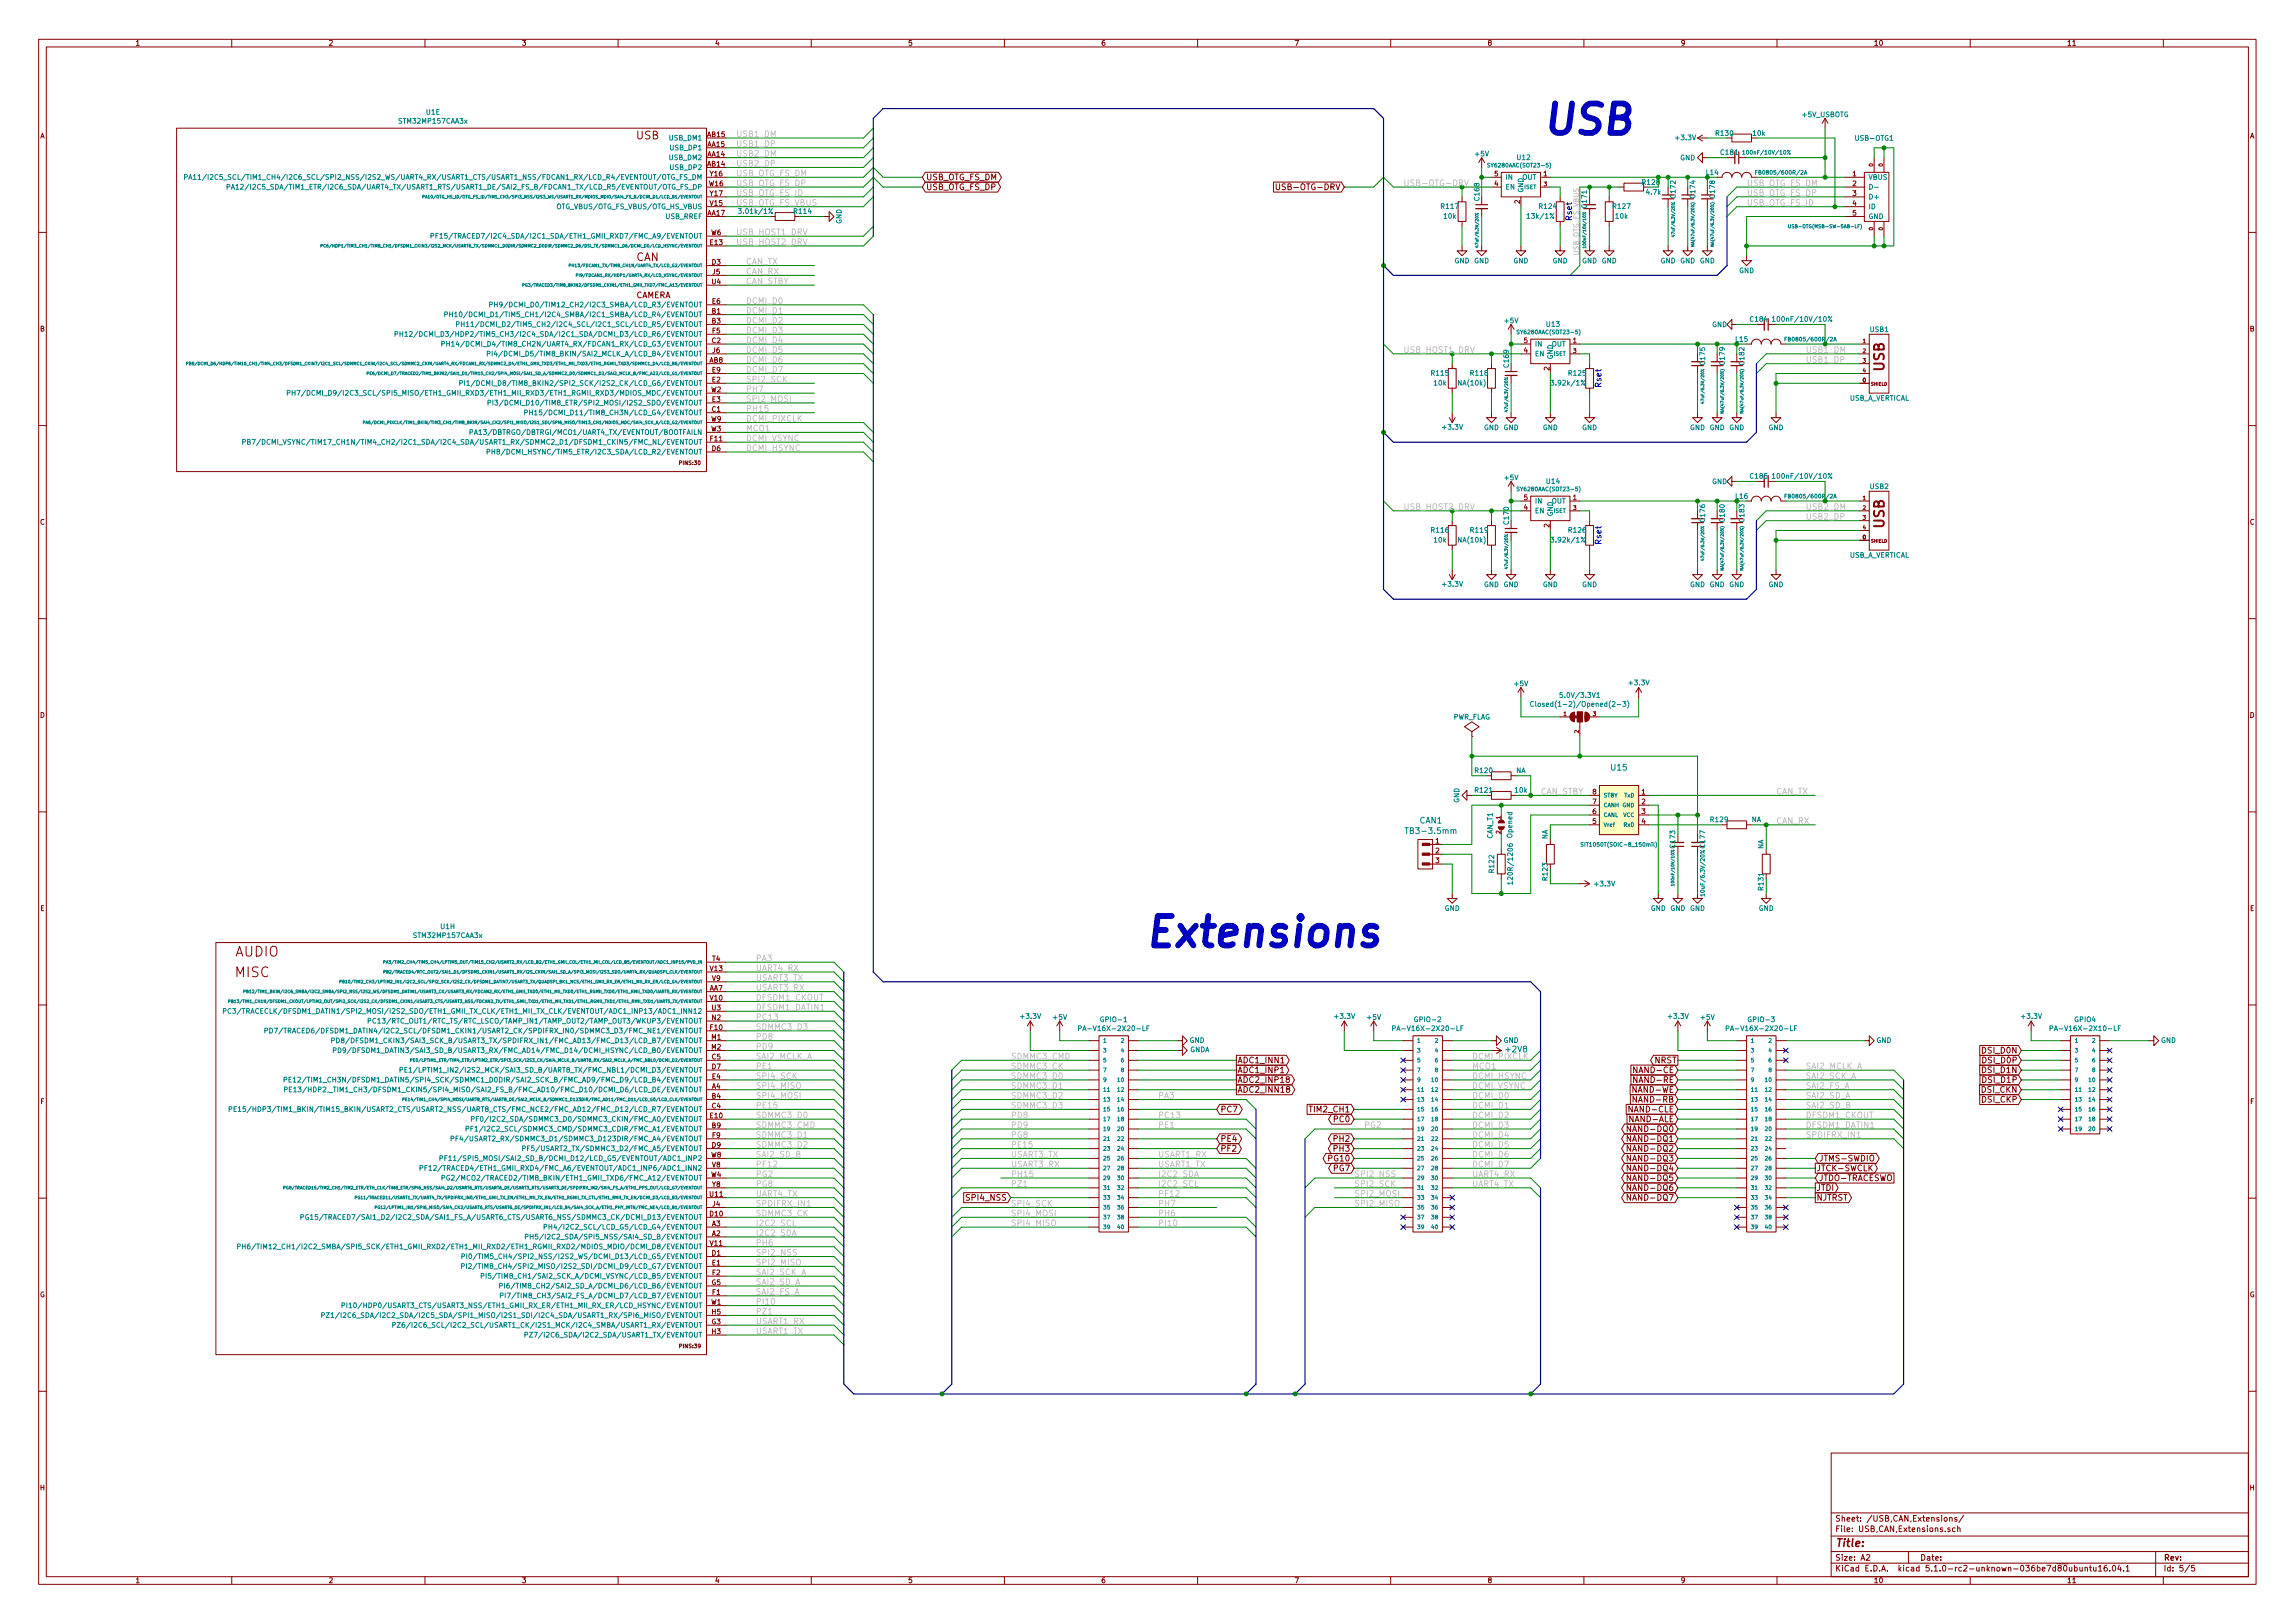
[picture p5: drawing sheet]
<svg xmlns="http://www.w3.org/2000/svg" width="594mm" height="420mm" viewBox="0 0 594 420" stroke-linecap="round" stroke-linejoin="round" font-family="sans-serif">
<defs><g id="words">
<g font-size="10.6" fill="#0000c2">
<text x="398.8" y="34.8">USB</text>
<text x="295.9" y="245.1">Extensions</text>
</g>
<g font-size="3.5" fill="#840000">
<text x="487.8" y="96.1" transform="rotate(-90 487.8 96.1)">USB</text>
<text x="487.8" y="136.7" transform="rotate(-90 487.8 136.7)">USB</text>
<text x="60.9" y="247.6">AUDIO</text>
<text x="60.9" y="253">MISC</text>
</g>
<g font-size="2.8" fill="#840000">
<text x="164.7" y="36.1">USB</text>
<text x="475" y="400.4">Title:</text>
</g>
<text font-size="2.8" fill="#008484" x="164.6" y="67.6">CAN</text>
<g font-size="2.1" fill="#c2c2c2">
<text x="190.5" y="35.5">USB1_DM</text>
<text x="190.5" y="38">USB1_DP</text>
<text x="190.5" y="40.6">USB2_DM</text>
<text x="190.5" y="45.6">USB_OTG_FS_DM</text>
<text x="190.5" y="43.1">USB2_DP</text>
<text x="190.5" y="48.2">USB_OTG_FS_DP</text>
<text x="190.5" y="50.7">USB_OTG_FS_ID</text>
<text x="190.5" y="53.3">USB_OTG_FS_VBUS</text>
<text x="363.2" y="48.2">USB-OTG-DRV</text>
<text x="452.1" y="48.2">USB_OTG_FS_DM</text>
<text x="452.1" y="50.7">USB_OTG_FS_DP</text>
<text x="452.1" y="53.3">USB_OTG_FS_ID</text>
<text x="190.5" y="63.4">USB_HOST2_DRV</text>
<text x="190.5" y="60.9">USB_HOST1_DRV</text>
<text x="193" y="68.5">CAN_TX</text>
<text x="193" y="71">CAN_RX</text>
<text x="193" y="73.6">CAN_STBY</text>
<text x="193" y="78.7">DCMI_D0</text>
<text x="193" y="81.2">DCMI_D1</text>
<text x="193" y="83.7">DCMI_D2</text>
<text x="193" y="86.3">DCMI_D3</text>
<text x="193" y="88.8">DCMI_D4</text>
<text x="193" y="91.4">DCMI_D5</text>
<text x="193" y="93.9">DCMI_D6</text>
<text x="363.2" y="91.4">USB_HOST1_DRV</text>
<text x="467.4" y="91.4">USB1_DM</text>
<text x="467.4" y="93.9">USB1_DP</text>
<text x="193" y="101.5">PH7</text>
<text x="193" y="99">SPI2_SCK</text>
<text x="193" y="96.4">DCMI_D7</text>
<text x="193" y="106.6">PH15</text>
<text x="193" y="104.1">SPI2_MOSI</text>
<text x="193" y="109.1">DCMI_PIXCLK</text>
<text x="193" y="111.7">MCO1</text>
<text x="193" y="116.8">DCMI_HSYNC</text>
<text x="193" y="114.2">DCMI_VSYNC</text>
<text x="363.2" y="132">USB_HOST2_DRV</text>
<text x="467.4" y="132">USB2_DM</text>
<text x="467.4" y="134.5">USB2_DP</text>
<text x="398.8" y="205.7">CAN_STBY</text>
<text x="459.7" y="205.7">CAN_TX</text>
<text x="459.7" y="213.3">CAN_RX</text>
<text x="195.6" y="248.8">PA3</text>
<text x="195.6" y="251.4">UART4_RX</text>
<text x="195.6" y="253.9">USART3_TX</text>
<text x="195.6" y="256.5">USART3_RX</text>
<text x="195.6" y="259">DFSDM1_CKOUT</text>
<text x="195.6" y="261.5">DFSDM1_DATIN1</text>
<text x="195.6" y="266.6">SDMMC3_D3</text>
<text x="195.6" y="269.2">PD8</text>
<text x="195.6" y="264.1">PC13</text>
<text x="195.6" y="271.7">PD9</text>
<text x="195.6" y="274.2">SAI2_MCLK_A</text>
<text x="261.6" y="274.2">SDMMC3_CMD</text>
<text x="195.6" y="279.3">SPI4_SCK</text>
<text x="195.6" y="281.9">SPI4_MISO</text>
<text x="195.6" y="276.8">PE1</text>
<text x="261.6" y="276.8">SDMMC3_CK</text>
<text x="261.6" y="279.3">SDMMC3_D0</text>
<text x="261.6" y="281.9">SDMMC3_D1</text>
<text x="381" y="276.8">MCO1</text>
<text x="381" y="279.3">DCMI_HSYNC</text>
<text x="381" y="281.9">DCMI_VSYNC</text>
<text x="467.4" y="276.8">SAI2_MCLK_A</text>
<text x="467.4" y="279.3">SAI2_SCK_A</text>
<text x="467.4" y="281.9">SAI2_FS_A</text>
<text x="195.6" y="286.9">PE15</text>
<text x="195.6" y="284.4">SPI4_MOSI</text>
<text x="261.6" y="284.4">SDMMC3_D2</text>
<text x="261.6" y="286.9">SDMMC3_D3</text>
<text x="299.7" y="284.4">PA3</text>
<text x="381" y="284.4">DCMI_D0</text>
<text x="381" y="286.9">DCMI_D1</text>
<text x="467.4" y="284.4">SAI2_SD_A</text>
<text x="467.4" y="286.9">SAI2_SD_B</text>
<text x="195.6" y="292">SDMMC3_CMD</text>
<text x="195.6" y="289.5">SDMMC3_D0</text>
<text x="261.6" y="289.5">PD8</text>
<text x="261.6" y="292">PD9</text>
<text x="299.7" y="289.5">PC13</text>
<text x="299.7" y="292">PE1</text>
<text x="353.1" y="292">PG2</text>
<text x="381" y="289.5">DCMI_D2</text>
<text x="381" y="292">DCMI_D3</text>
<text x="467.4" y="289.5">DFSDM1_CKOUT</text>
<text x="467.4" y="292">DFSDM1_DATIN1</text>
<text x="195.6" y="294.6">SDMMC3_D1</text>
<text x="195.6" y="297.1">SDMMC3_D2</text>
<text x="195.6" y="299.6">SAI2_SD_B</text>
<text x="261.6" y="294.6">PG8</text>
<text x="261.6" y="297.1">PE15</text>
<text x="261.6" y="299.6">USART3_TX</text>
<text x="299.7" y="299.6">USART1_RX</text>
<text x="381" y="294.6">DCMI_D4</text>
<text x="381" y="297.1">DCMI_D5</text>
<text x="381" y="299.6">DCMI_D6</text>
<text x="467.4" y="294.6">SPDIFRX_IN1</text>
<text x="195.6" y="302.2">PF12</text>
<text x="195.6" y="304.7">PG2</text>
<text x="261.6" y="302.2">USART3_RX</text>
<text x="261.6" y="304.7">PH15</text>
<text x="299.7" y="302.2">USART1_TX</text>
<text x="299.7" y="304.7">I2C2_SDA</text>
<text x="350.5" y="304.7">SPI2_NSS</text>
<text x="381" y="304.7">UART4_RX</text>
<text x="381" y="302.2">DCMI_D7</text>
<text x="195.6" y="307.3">PG8</text>
<text x="195.6" y="309.8">UART4_TX</text>
<text x="261.6" y="307.3">PZ1</text>
<text x="299.7" y="307.3">I2C2_SCL</text>
<text x="299.7" y="309.8">PF12</text>
<text x="350.5" y="307.3">SPI2_SCK</text>
<text x="350.5" y="309.8">SPI2_MOSI</text>
<text x="381" y="307.3">UART4_TX</text>
<text x="195.6" y="314.9">SDMMC3_CK</text>
<text x="195.6" y="317.4">I2C2_SCL</text>
<text x="195.6" y="312.3">SPDIFRX_IN1</text>
<text x="261.6" y="312.3">SPI4_SCK</text>
<text x="261.6" y="314.9">SPI4_MOSI</text>
<text x="261.6" y="317.4">SPI4_MISO</text>
<text x="299.7" y="312.3">PH7</text>
<text x="299.7" y="314.9">PH6</text>
<text x="299.7" y="317.4">PI10</text>
<text x="350.5" y="312.3">SPI2_MISO</text>
<text x="195.6" y="320">I2C2_SDA</text>
<text x="195.6" y="322.5">PH6</text>
<text x="195.6" y="325">SPI2_NSS</text>
<text x="195.6" y="327.6">SPI2_MISO</text>
<text x="195.6" y="330.1">SAI2_SCK_A</text>
<text x="195.6" y="335.2">SAI2_FS_A</text>
<text x="195.6" y="332.7">SAI2_SD_A</text>
<text x="195.6" y="340.3">PZ1</text>
<text x="195.6" y="337.7">PI10</text>
<text x="195.6" y="342.8">USART1_RX</text>
<text x="195.6" y="345.4">USART1_TX</text>
</g>
<g font-size="2.1" fill="#840000">
<text x="239.7" y="46.7">USB_OTG_FS_DM</text>
<text x="239.7" y="49.2">USB_OTG_FS_DP</text>
<text x="332.1" y="49.2">USB-OTG-DRV</text>
<text x="164.5" y="77.2">CAMERA</text>
<text x="320.3" y="275.3">ADC1_INN1</text>
<text x="381" y="274.2">DCMI_PIXCLK</text>
<text x="428.3" y="275.3">NRST</text>
<text x="513.4" y="272.7">DSI_D0N</text>
<text x="513.5" y="275.3">DSI_D0P</text>
<text x="320.3" y="277.8">ADC1_INP1</text>
<text x="320.3" y="280.3">ADC2_INP18</text>
<text x="423.6" y="277.8">NAND-CE</text>
<text x="423.6" y="280.3">NAND-RE</text>
<text x="513.4" y="277.8">DSI_D1N</text>
<text x="513.5" y="280.3">DSI_D1P</text>
<text x="315.9" y="288">PC7</text>
<text x="320.3" y="282.9">ADC2_INN18</text>
<text x="339.3" y="288">TIM2_CH1</text>
<text x="422.4" y="288">NAND-CLE</text>
<text x="423.2" y="282.9">NAND-WE</text>
<text x="423.5" y="285.4">NAND-RB</text>
<text x="513" y="282.9">DSI_CKN</text>
<text x="513.1" y="285.4">DSI_CKP</text>
<text x="345.5" y="290.5">PC0</text>
<text x="422.2" y="293">NAND-DQ0</text>
<text x="422.4" y="290.5">NAND-ALE</text>
<text x="315.9" y="295.6">PE4</text>
<text x="315.9" y="298.1">PF2</text>
<text x="345.5" y="295.6">PH2</text>
<text x="345.5" y="298.1">PH3</text>
<text x="422.2" y="295.6">NAND-DQ1</text>
<text x="422.2" y="298.1">NAND-DQ2</text>
<text x="344.2" y="300.7">PG10</text>
<text x="345.4" y="303.2">PG7</text>
<text x="422.2" y="300.7">NAND-DQ3</text>
<text x="422.2" y="303.2">NAND-DQ4</text>
<text x="422.2" y="305.7">NAND-DQ5</text>
<text x="470.2" y="303.2">JTCK-SWCLK</text>
<text x="470.8" y="300.7">JTMS-SWDIO</text>
<text x="470.8" y="305.7">JTDO-TRACESWO</text>
<text x="250.6" y="310.8">SPI4_NSS</text>
<text x="422.2" y="308.3">NAND-DQ6</text>
<text x="422.2" y="310.8">NAND-DQ7</text>
<text x="470.2" y="308.3">JTDI</text>
<text x="470.2" y="310.8">NJTRST</text>
<text x="475" y="393.9">Sheet: /USB,CAN,Extensions/</text>
<text x="475" y="396.6">File: USB,CAN,Extensions.sch</text>
<text x="475" y="406.8">KiCad E.D.A. kicad 5.1.0-rc2-unknown-036be7d80ubuntu16.04.1</text>
<text x="475" y="404">Size: A2</text>
<text x="497" y="404">Date:</text>
<text x="560" y="404">Rev:</text>
<text x="560" y="406.8">Id: 5/5</text>
</g>
<g font-size="2.1" fill="#0000c2">
<text x="406.9" y="57.3" transform="rotate(-90 406.9 57.3)">Rset</text>
<text x="414.5" y="100.5" transform="rotate(-90 414.5 100.5)">Rset</text>
<text x="414.5" y="141.1" transform="rotate(-90 414.5 141.1)">Rset</text>
</g>
<g font-size="2.1" fill="#008484">
<text x="417.1" y="199.5">U15</text>
<text x="364.7" y="215.9">TB3-3.5mm</text>
<text x="367.5" y="213.2">CAN1</text>
<text x="390" y="272.4">+2V8</text>
</g>
<g font-size="1.8" fill="#840000">
<text x="35" y="11.8">1</text>
<text x="85" y="11.8">2</text>
<text x="135" y="11.8">3</text>
<text x="185" y="11.8">4</text>
<text x="235" y="11.8">5</text>
<text x="285" y="11.8">6</text>
<text x="335" y="11.8">7</text>
<text x="385" y="11.8">8</text>
<text x="435" y="11.8">9</text>
<text x="485" y="11.8">10</text>
<text x="535" y="11.8">11</text>
<text x="10.4" y="35.8">A</text>
<text x="183.2" y="35.5">AB15</text>
<text x="582.4" y="35.8">A</text>
<text x="183.2" y="40.6">AA14</text>
<text x="183.2" y="38">AA15</text>
<text x="183.2" y="43.1">AB14</text>
<text x="183.8" y="45.6">Y16</text>
<text x="386.9" y="45.6">5</text>
<text x="399.6" y="45.6">1</text>
<text x="479.6" y="45.6">1</text>
<text x="183.6" y="48.2">W16</text>
<text x="183.8" y="53.3">V15</text>
<text x="183.8" y="50.7">Y17</text>
<text x="386.9" y="48.2">4</text>
<text x="393.4" y="52.7" transform="rotate(-90 393.4 52.7)">2</text>
<text x="479.6" y="48.2">2</text>
<text x="479.6" y="50.7">3</text>
<text x="479.6" y="53.3">4</text>
<text x="183.2" y="55.8">AA17</text>
<text x="479.6" y="55.8">5</text>
<text x="183.8" y="63.4">E13</text>
<text x="184.1" y="60.9">W6</text>
<text x="184.3" y="68.5">D3</text>
<text x="184.5" y="71">J5</text>
<text x="184.3" y="73.6">U4</text>
<text x="184.3" y="81.2">B1</text>
<text x="184.3" y="83.7">B3</text>
<text x="184.4" y="78.7">E6</text>
<text x="10.4" y="85.8">B</text>
<text x="184.3" y="88.8">C2</text>
<text x="184.4" y="86.3">F5</text>
<text x="394.5" y="88.8">5</text>
<text x="407.2" y="88.8">1</text>
<text x="582.4" y="85.8">B</text>
<text x="183.7" y="93.9">AB8</text>
<text x="184.5" y="91.4">J6</text>
<text x="394.5" y="91.4">4</text>
<text x="401.1" y="95.9" transform="rotate(-90 401.1 95.9)">2</text>
<text x="184.1" y="101.5">W2</text>
<text x="184.4" y="99">E2</text>
<text x="184.4" y="96.4">E9</text>
<text x="184.3" y="106.6">C1</text>
<text x="184.4" y="104.1">E3</text>
<text x="184.1" y="111.7">W3</text>
<text x="184.1" y="109.1">W9</text>
<text x="183.9" y="114.2">F11</text>
<text x="184.3" y="116.8">D6</text>
<text x="394.5" y="132">4</text>
<text x="394.5" y="129.5">5</text>
<text x="407.2" y="129.5">1</text>
<text x="10.4" y="135.8">C</text>
<text x="401.1" y="136.5" transform="rotate(-90 401.1 136.5)">2</text>
<text x="582.4" y="135.8">C</text>
<text x="10.4" y="185.8">D</text>
<text x="582.4" y="185.8">D</text>
<text x="412.3" y="208.2">7</text>
<text x="412.3" y="205.7">8</text>
<text x="425" y="205.7">1</text>
<text x="425" y="208.2">2</text>
<text x="412.3" y="213.3">5</text>
<text x="412.3" y="210.7">6</text>
<text x="425" y="210.7">3</text>
<text x="425" y="213.3">4</text>
<text x="371.6" y="218.4">1</text>
<text x="371.6" y="220.9">2</text>
<text x="371.6" y="223.4">3</text>
<text x="10.4" y="235.8">E</text>
<text x="582.4" y="235.8">E</text>
<text x="183.8" y="251.4">V13</text>
<text x="184.4" y="248.8">T4</text>
<text x="183.7" y="256.5">AA7</text>
<text x="184.4" y="253.9">V9</text>
<text x="183.8" y="259">V10</text>
<text x="184.3" y="261.5">U3</text>
<text x="183.9" y="266.6">F10</text>
<text x="184.2" y="269.2">M1</text>
<text x="184.3" y="264.1">N2</text>
<text x="184.2" y="271.7">M2</text>
<text x="184.3" y="274.2">C5</text>
<text x="184.3" y="281.9">A4</text>
<text x="184.3" y="276.8">D7</text>
<text x="184.4" y="279.3">E4</text>
<text x="10.5" y="285.8">F</text>
<text x="184.3" y="284.4">B4</text>
<text x="184.3" y="286.9">C4</text>
<text x="582.5" y="285.8">F</text>
<text x="183.8" y="289.5">E10</text>
<text x="184.3" y="292">B9</text>
<text x="184.1" y="299.6">W8</text>
<text x="184.3" y="297.1">D9</text>
<text x="184.4" y="294.6">F9</text>
<text x="184.1" y="304.7">W4</text>
<text x="184.4" y="302.2">V8</text>
<text x="183.8" y="309.8">U11</text>
<text x="184.4" y="307.3">Y8</text>
<text x="183.8" y="314.9">D10</text>
<text x="184.3" y="317.4">A3</text>
<text x="184.5" y="312.3">J4</text>
<text x="183.8" y="322.5">V11</text>
<text x="184.3" y="320">A2</text>
<text x="184.3" y="325">D1</text>
<text x="184.4" y="327.6">E1</text>
<text x="10.3" y="335.8">G</text>
<text x="184.3" y="332.7">G5</text>
<text x="184.4" y="335.2">F1</text>
<text x="184.4" y="330.1">F2</text>
<text x="582.3" y="335.8">G</text>
<text x="184.1" y="337.7">W1</text>
<text x="184.3" y="340.3">H5</text>
<text x="184.3" y="342.8">G3</text>
<text x="184.3" y="345.4">H3</text>
<text x="10.4" y="385.8">H</text>
<text x="582.4" y="385.8">H</text>
<text x="35" y="409.8">1</text>
<text x="85" y="409.8">2</text>
<text x="135" y="409.8">3</text>
<text x="185" y="409.8">4</text>
<text x="235" y="409.8">5</text>
<text x="285" y="409.8">6</text>
<text x="335" y="409.8">7</text>
<text x="385" y="409.8">8</text>
<text x="435" y="409.8">9</text>
<text x="485" y="409.8">10</text>
<text x="535" y="409.8">11</text>
</g>
<g font-size="1.8" fill="#008484">
<text x="110.4" y="29.7">U1E</text>
<text x="103.5" y="32">STM32MP157CAA3x</text>
<text x="444.3" y="35.1">R130</text>
<text x="453.8" y="35.1">10k</text>
<text x="466.6" y="30.3">+5V_USBOTG</text>
<text x="173.4" y="41.4">USB_DM2</text>
<text x="173.4" y="36.4">USB_DM1</text>
<text x="173.7" y="38.9">USB_DP1</text>
<text x="381.9" y="40.5">+5V</text>
<text x="392.8" y="41.4">U12</text>
<text x="433.9" y="36.3">+3.3V</text>
<text x="434.9" y="41.5">GND</text>
<text x="445.5" y="40.1">C181</text>
<text x="480.6" y="36.4">USB-OTG1</text>
<text x="60" y="46.5">PA11/I2C5_SCL/TIM1_CH4/I2C6_SCL/SPI2_NSS/I2S2_WS/UART4_RX/USART1_CTS/USART1_NSS/FDCAN1_RX/LCD_R4/EVENTOUT/OTG_FS_DM</text>
<text x="173.7" y="44">USB_DP2</text>
<text x="389.6" y="46.5">IN</text>
<text x="394" y="46.5">OUT</text>
<text x="483.6" y="46.5">VBUS</text>
<text x="68.5" y="49.1">PA12/I2C5_SDA/TIM1_ETR/I2C6_SDA/UART4_TX/USART1_RTS/USART1_DE/SAI2_FS_B/FDCAN1_TX/LCD_R5/EVENTOUT/OTG_FS_DP</text>
<text x="383" y="51.8" transform="rotate(-90 383 51.8)">C168</text>
<text x="389.6" y="49.1">EN</text>
<text x="394.3" y="50" transform="rotate(-90 394.3 50)">GND</text>
<text x="410.8" y="53.7" transform="rotate(-90 410.8 53.7)">C171</text>
<text x="426.3" y="50.4">4.7k</text>
<text x="433.8" y="51.1" transform="rotate(-90 433.8 51.1)">C172</text>
<text x="438.8" y="51.1" transform="rotate(-90 438.8 51.1)">C174</text>
<text x="443.9" y="51.1" transform="rotate(-90 443.9 51.1)">C178</text>
<text x="483.6" y="51.6">D+</text>
<text x="145" y="54.1">OTG_VBUS/OTG_FS_VBUS/OTG_HS_VBUS</text>
<text x="172.3" y="56.7">USB_RREF</text>
<text x="191.8" y="55.3">3.01k/1%</text>
<text x="205.6" y="55.3">R114</text>
<text x="217.9" y="58" transform="rotate(-90 217.9 58)">GND</text>
<text x="373.2" y="54.1">R117</text>
<text x="373.8" y="56.6">10k</text>
<text x="395.8" y="56.6">13k/1%</text>
<text x="398.6" y="54.1">R124</text>
<text x="417.6" y="54.1">R127</text>
<text x="418.3" y="56.6">10k</text>
<text x="483.6" y="54.1">ID</text>
<text x="483.6" y="56.7">GND</text>
<text x="117.7" y="61.8">PF15/TRACED7/I2C4_SDA/I2C1_SDA/ETH1_GMII_RXD7/FMC_A9/EVENTOUT</text>
<text x="376.5" y="68.2">GND GND</text>
<text x="391.7" y="68.2">GND</text>
<text x="401.9" y="68.2">GND</text>
<text x="409.5" y="68.2">GND GND</text>
<text x="429.8" y="68.2">GND GND GND</text>
<text x="450.2" y="70.7">GND</text>
<text x="121.8" y="82.1">PH10/DCMI_D1/TIM5_CH1/I2C4_SMBA/I2C1_SMBA/LCD_R4/EVENTOUT</text>
<text x="132.2" y="79.5">PH9/DCMI_D0/TIM12_CH2/I2C3_SMBA/LCD_R3/EVENTOUT</text>
<text x="389.6" y="83.7">+5V</text>
<text x="453.2" y="83.3">C184</text>
<text x="460.1" y="83.3">100nF/10V/10%</text>
<text x="111.3" y="87.2">PH12/DCMI_D3/HDP2/TIM5_CH3/I2C4_SDA/I2C1_SDA/DCMI_D3/LCD_R6/EVENTOUT</text>
<text x="120.3" y="89.7">PH14/DCMI_D4/TIM8_CH2N/UART4_RX/FDCAN1_RX/LCD_G3/EVENTOUT</text>
<text x="125.1" y="84.6">PH11/DCMI_D2/TIM5_CH2/I2C4_SCL/I2C1_SCL/LCD_R5/EVENTOUT</text>
<text x="397.3" y="89.7">IN</text>
<text x="400.4" y="84.6">U13</text>
<text x="401.7" y="89.7">OUT</text>
<text x="443.2" y="84.7">GND</text>
<text x="484.1" y="85.9">USB1</text>
<text x="130.9" y="92.2">PI4/DCMI_D5/TIM8_BKIN/SAI2_MCLK_A/LCD_B4/EVENTOUT</text>
<text x="390.6" y="95" transform="rotate(-90 390.6 95)">C169</text>
<text x="397.3" y="92.2">EN</text>
<text x="402" y="93.1" transform="rotate(-90 402 93.1)">GND</text>
<text x="441.4" y="94.3" transform="rotate(-90 441.4 94.3)">C175</text>
<text x="446.5" y="94.3" transform="rotate(-90 446.5 94.3)">C179</text>
<text x="451.5" y="94.3" transform="rotate(-90 451.5 94.3)">C182</text>
<text x="125.8" y="99.9">PI1/DCMI_D8/TIM8_BKIN2/SPI2_SCK/I2S2_CK/LCD_G6/EVENTOUT</text>
<text x="370.6" y="97.2">R115</text>
<text x="371.3" y="99.8">10k</text>
<text x="377.7" y="99.8">NA(10k)</text>
<text x="380.8" y="97.2">R118</text>
<text x="402.2" y="99.8">3.92k/1%</text>
<text x="406.2" y="97.2">R125</text>
<text x="83.7" y="102.4">PH7/DCMI_D9/I2C3_SCL/SPI5_MISO/ETH1_GMII_RXD3/ETH1_MII_RXD3/ETH1_RGMII_RXD3/MDIOS_MDC/EVENTOUT</text>
<text x="132" y="104.9">PI3/DCMI_D10/TIM8_ETR/SPI2_MOSI/I2S2_SDO/EVENTOUT</text>
<text x="140.3" y="107.5">PH15/DCMI_D11/TIM8_CH3N/LCD_G4/EVENTOUT</text>
<text x="478.6" y="103.7">USB_A_VERTICAL</text>
<text x="125.9" y="112.6">PA13/DBTRGO/DBTRGI/MCO1/UART4_TX/EVENTOUT/BOOTFAILN</text>
<text x="373.6" y="111.2">+3.3V</text>
<text x="384.1" y="111.3">GND GND</text>
<text x="399.4" y="111.3">GND</text>
<text x="409.5" y="111.3">GND</text>
<text x="437.5" y="111.3">GND GND GND</text>
<text x="457.8" y="111.3">GND</text>
<text x="73.9" y="115.1">PB7/DCMI_VSYNC/TIM17_CH1N/TIM4_CH2/I2C1_SDA/I2C4_SDA/USART1_RX/SDMMC2_D1/DFSDM1_CKIN5/FMC_NL/EVENTOUT</text>
<text x="130.8" y="117.6">PH8/DCMI_HSYNC/TIM5_ETR/I2C3_SDA/LCD_R2/EVENTOUT</text>
<text x="389.6" y="124.3">+5V</text>
<text x="400.4" y="125.2">U14</text>
<text x="443.2" y="125.3">GND</text>
<text x="453.2" y="123.9">C185</text>
<text x="460.1" y="123.9">100nF/10V/10%</text>
<text x="397.3" y="130.3">IN</text>
<text x="401.7" y="130.3">OUT</text>
<text x="484.1" y="126.6">USB2</text>
<text x="370.6" y="137.9">R116</text>
<text x="380.8" y="137.9">R119</text>
<text x="390.6" y="135.6" transform="rotate(-90 390.6 135.6)">C170</text>
<text x="397.3" y="132.9">EN</text>
<text x="402" y="133.8" transform="rotate(-90 402 133.8)">GND</text>
<text x="406.2" y="137.9">R126</text>
<text x="441.4" y="135" transform="rotate(-90 441.4 135)">C176</text>
<text x="446.5" y="135" transform="rotate(-90 446.5 135)">C180</text>
<text x="451.5" y="135" transform="rotate(-90 451.5 135)">C183</text>
<text x="371.3" y="140.4">10k</text>
<text x="377.7" y="140.4">NA(10k)</text>
<text x="402.2" y="140.4">3.92k/1%</text>
<text x="478.6" y="144.4">USB_A_VERTICAL</text>
<text x="373.6" y="151.9">+3.3V</text>
<text x="384.1" y="152">GND GND</text>
<text x="399.4" y="152">GND</text>
<text x="409.5" y="152">GND</text>
<text x="437.5" y="152">GND GND GND</text>
<text x="457.8" y="152">GND</text>
<text x="392.1" y="177.6">+5V</text>
<text x="421.8" y="177.4">+3.3V</text>
<text x="398.7" y="182.9">Closed(1-2)/Opened(2-3)</text>
<text x="404.6" y="180.6">5.0V/3.3V1</text>
<text x="376" y="186.3">PWR_FLAG</text>
<text x="381.9" y="200.1">R120</text>
<text x="392.4" y="200.1">NA</text>
<text x="377.7" y="207.9" transform="rotate(-90 377.7 207.9)">GND</text>
<text x="381.9" y="205.2">R121</text>
<text x="392.2" y="205.2">10k</text>
<text x="442.9" y="212.8">R129</text>
<text x="453.4" y="212.8">NA</text>
<text x="386.4" y="217.1" transform="rotate(-90 386.4 217.1)">CAN_T1</text>
<text x="391.5" y="216.8" transform="rotate(-90 391.5 216.8)">Opened</text>
<text x="400.6" y="217.3" transform="rotate(-90 400.6 217.3)">NA</text>
<text x="433.6" y="219.4" transform="rotate(-90 433.6 219.4)">C173</text>
<text x="441.4" y="219.4" transform="rotate(-90 441.4 219.4)">C177</text>
<text x="456.5" y="219.9" transform="rotate(-90 456.5 219.9)">NA</text>
<text x="386.8" y="225.8" transform="rotate(-90 386.8 225.8)">R122</text>
<text x="400.6" y="227.8" transform="rotate(-90 400.6 227.8)">R123</text>
<text x="391.6" y="228" transform="rotate(-90 391.6 228)">120R/1206</text>
<text x="413" y="229.5">+3.3V</text>
<text x="456.5" y="230.3" transform="rotate(-90 456.5 230.3)">R131</text>
<text x="374" y="235.8">GND</text>
<text x="427.3" y="235.8">GND GND GND</text>
<text x="455.2" y="235.8">GND</text>
<text x="107.3" y="242.8">STM32MP157CAA3x</text>
<text x="114.1" y="240.5">U1H</text>
<text x="67.7" y="262.4">PC3/TRACECLK/DFSDM1_DATIN1/SPI2_MOSI/I2S2_SDO/ETH1_GMII_TX_CLK/ETH1_MII_TX_CLK/EVENTOUT/ADC1_INP13/ADC1_INN12</text>
<text x="264.4" y="263.7">+3.3V</text>
<text x="272.7" y="264">+5V</text>
<text x="345.6" y="263.7">+3.3V</text>
<text x="354" y="264">+5V</text>
<text x="432" y="263.7">+3.3V</text>
<text x="440.4" y="264">+5V</text>
<text x="523.4" y="263.7">+3.3V</text>
<text x="78.4" y="267.5">PD7/TRACED6/DFSDM1_DATIN4/I2C2_SCL/DFSDM1_CKIN1/USART2_CK/SPDIFRX_IN0/SDMMC3_D3/FMC_NE1/EVENTOUT</text>
<text x="101.6" y="265">PC13/RTC_OUT1/RTC_TS/RTC_LSCO/TAMP_IN1/TAMP_OUT2/TAMP_OUT3/WKUP3/EVENTOUT</text>
<text x="280.9" y="266.9">PA-V16X-2X20-LF</text>
<text x="285.3" y="264.6">GPIO-1</text>
<text x="307.9" y="270">GND</text>
<text x="362.2" y="266.9">PA-V16X-2X20-LF</text>
<text x="366.6" y="264.6">GPIO-2</text>
<text x="389.2" y="270">GND</text>
<text x="448.5" y="266.9">PA-V16X-2X20-LF</text>
<text x="452.9" y="264.6">GPIO-3</text>
<text x="485.7" y="270">GND</text>
<text x="532.3" y="266.9">PA-V16X-2X10-LF</text>
<text x="537.1" y="264.6">GPIO4</text>
<text x="559.4" y="270">GND</text>
<text x="94.1" y="272.6">PD9/DFSDM1_DATIN3/SAI3_SD_B/USART3_RX/FMC_AD14/FMC_D14/DCMI_HSYNC/LCD_B0/EVENTOUT</text>
<text x="94.4" y="270">PD8/DFSDM1_CKIN3/SAI3_SCK_B/USART3_TX/SPDIFRX_IN1/FMC_AD13/FMC_D13/LCD_B7/EVENTOUT</text>
<text x="308" y="272.4">GNDA</text>
<text x="83.3" y="280.2">PE12/TIM1_CH3N/DFSDM1_DATIN5/SPI4_SCK/SDMMC1_D0DIR/SAI2_SCK_B/FMC_AD9/FMC_D9/LCD_B4/EVENTOUT</text>
<text x="110.8" y="277.7">PE1/LPTIM1_IN2/I2S2_MCK/SAI3_SD_B/UART8_TX/FMC_NBL1/DCMI_D3/EVENTOUT</text>
<text x="70.6" y="287.8">PE15/HDP3/TIM1_BKIN/TIM15_BKIN/USART2_CTS/USART2_NSS/UART8_CTS/FMC_NCE2/FMC_AD12/FMC_D12/LCD_R7/EVENTOUT</text>
<text x="84.2" y="282.7">PE13/HDP2,_TIM1_CH3/DFSDM1_CKIN5/SPI4_MISO/SAI2_FS_B/FMC_AD10/FMC_D10/DCMI_D6/LCD_DE/EVENTOUT</text>
<text x="125.6" y="292.9">PF1/I2C2_SCL/SDMMC3_CMD/SDMMC3_CDIR/FMC_A1/EVENTOUT</text>
<text x="127.1" y="290.4">PF0/I2C2_SDA/SDMMC3_D0/SDMMC3_CKIN/FMC_A0/EVENTOUT</text>
<text x="122.1" y="295.4">PF4/USART2_RX/SDMMC3_D1/SDMMC3_D123DIR/FMC_A4/EVENTOUT</text>
<text x="138.7" y="298">PF5/USART2_TX/SDMMC3_D2/FMC_A5/EVENTOUT</text>
<text x="115" y="303.1">PF12/TRACED4/ETH1_GMII_RXD4/FMC_A6/EVENTOUT/ADC1_INP6/ADC1_INN2</text>
<text x="120" y="305.6">PG2/MCO2/TRACED2/TIM8_BKIN/ETH1_GMII_TXD6/FMC_A12/EVENTOUT</text>
<text x="120.6" y="300.5">PF11/SPI5_MOSI/SAI2_SD_B/DCMI_D12/LCD_G5/EVENTOUT/ADC1_INP2</text>
<text x="86.6" y="315.8">PG15/TRACED7/SAI1_D2/I2C2_SDA/SAI1_FS_A/USART6_CTS/USART6_NSS/SDMMC3_CK/DCMI_D13/EVENTOUT</text>
<text x="72.2" y="323.4">PH6/TIM12_CH1/I2C2_SMBA/SPI5_SCK/ETH1_GMII_RXD2/ETH1_MII_RXD2/ETH1_RGMII_RXD2/MDIOS_MDIO/DCMI_D8/EVENTOUT</text>
<text x="140.3" y="320.8">PH5/I2C2_SDA/SPI5_NSS/SAI4_SD_B/EVENTOUT</text>
<text x="144.6" y="318.3">PH4/I2C2_SCL/LCD_G5/LCD_G4/EVENTOUT</text>
<text x="126.4" y="325.9">PI0/TIM5_CH4/SPI2_NSS/I2S2_WS/DCMI_D13/LCD_G5/EVENTOUT</text>
<text x="126.4" y="328.5">PI2/TIM8_CH4/SPI2_MISO/I2S2_SDI/DCMI_D9/LCD_G7/EVENTOUT</text>
<text x="129.2" y="331">PI5/TIM8_CH1/SAI2_SCK_A/DCMI_VSYNC/LCD_B5/EVENTOUT</text>
<text x="134.3" y="333.5">PI6/TIM8_CH2/SAI2_SD_A/DCMI_D6/LCD_B6/EVENTOUT</text>
<text x="94" y="341.2">PZ1/I2C6_SDA/I2C2_SDA/I2C5_SDA/SPI1_MISO/I2S1_SDI/I2C4_SDA/USART1_RX/SPI6_MISO/EVENTOUT</text>
<text x="95.3" y="338.6">PI10/HDP0/USART3_CTS/USART3_NSS/ETH1_GMII_RX_ER/ETH1_MII_RX_ER/LCD_HSYNC/EVENTOUT</text>
<text x="134.5" y="336.1">PI7/TIM8_CH3/SAI2_FS_A/DCMI_D7/LCD_B7/EVENTOUT</text>
<text x="109.3" y="343.7">PZ6/I2C6_SCL/I2C2_SCL/USART1_CK/I2S1_MCK/I2C4_SMBA/USART1_RX/EVENTOUT</text>
<text x="139.8" y="346.2">PZ7/I2C6_SDA/I2C2_SDA/USART1_TX/EVENTOUT</text>
</g>
<g font-size="1.8" fill="#008400">
<text x="425.2" y="47.8">R128</text>
<text x="441.7" y="45.3">L14</text>
<text x="449.3" y="88.5">L15</text>
<text x="449.3" y="129.1">L16</text>
</g>
<text font-size="1.8" fill="#c2c2c2" x="408.7" y="66.2" transform="rotate(-90 408.7 66.2)">USB_OTG_FS_VBUS</text>
<g font-size="1.4" fill="#008484">
<text x="452.2" y="40">100nF/10V/10%</text>
<text x="385.9" y="43.3">SY6280AAC(SOT23-5)</text>
<text x="455.5" y="45.2">FB0805/600R/2A</text>
<text x="394.6" y="48.9">ISET</text>
<text x="393.5" y="86.5">SY6280AAC(SOT23-5)</text>
<text x="463.1" y="88.4">FB0805/600R/2A</text>
<text x="402.2" y="92.1">ISET</text>
<text x="393.5" y="127.1">SY6280AAC(SOT23-5)</text>
<text x="463.1" y="129">FB0805/600R/2A</text>
<text x="402.2" y="132.8">ISET</text>
<text x="415" y="209">CANH GND</text>
<text x="415" y="206.4">STBY</text>
<text x="420.5" y="206.4">TxD</text>
<text x="415" y="214">Vref</text>
<text x="415" y="211.5">CANL</text>
<text x="420.2" y="211.5">VCC</text>
<text x="420.3" y="214">RxD</text>
<text x="410.5" y="219.2">SIT1050T(SOIC-8_150mil)</text>
<text x="441.2" y="231" transform="rotate(-90 441.2 231)">10uF/6.3V/20%</text>
<text x="285.4" y="269.9">1</text>
<text x="290.3" y="269.9">2</text>
<text x="366.7" y="269.9">1</text>
<text x="371.6" y="269.9">2</text>
<text x="453.1" y="269.9">1</text>
<text x="458" y="269.9">2</text>
<text x="537" y="269.9">1</text>
<text x="541.8" y="269.9">2</text>
<text x="285.4" y="272.5">3</text>
<text x="285.4" y="275">5</text>
<text x="290.3" y="272.5">4</text>
<text x="290.3" y="275">6</text>
<text x="366.7" y="272.5">3</text>
<text x="366.7" y="275">5</text>
<text x="371.6" y="272.5">4</text>
<text x="371.6" y="275">6</text>
<text x="453.1" y="272.5">3</text>
<text x="453.1" y="275">5</text>
<text x="458" y="272.5">4</text>
<text x="458" y="275">6</text>
<text x="537" y="272.5">3</text>
<text x="537" y="275">5</text>
<text x="541.8" y="272.5">4</text>
<text x="541.8" y="275">6</text>
<text x="285.4" y="277.5">7</text>
<text x="285.4" y="280.1">9</text>
<text x="289.6" y="280.1">10</text>
<text x="290.3" y="277.5">8</text>
<text x="366.7" y="277.5">7</text>
<text x="366.7" y="280.1">9</text>
<text x="370.8" y="280.1">10</text>
<text x="371.6" y="277.5">8</text>
<text x="453.1" y="277.5">7</text>
<text x="453.1" y="280.1">9</text>
<text x="457.2" y="280.1">10</text>
<text x="458" y="277.5">8</text>
<text x="537" y="277.5">7</text>
<text x="537" y="280.1">9</text>
<text x="541" y="280.1">10</text>
<text x="541.8" y="277.5">8</text>
<text x="285.4" y="282.6">11</text>
<text x="285.4" y="285.2">13</text>
<text x="285.4" y="287.7">15</text>
<text x="289.6" y="282.6">12</text>
<text x="289.6" y="285.2">14</text>
<text x="289.6" y="287.7">16</text>
<text x="366.7" y="282.6">11</text>
<text x="366.7" y="285.2">13</text>
<text x="366.7" y="287.7">15</text>
<text x="370.8" y="282.6">12</text>
<text x="370.8" y="285.2">14</text>
<text x="370.8" y="287.7">16</text>
<text x="453.1" y="282.6">11</text>
<text x="453.1" y="285.2">13</text>
<text x="453.1" y="287.7">15</text>
<text x="457.2" y="282.6">12</text>
<text x="457.2" y="285.2">14</text>
<text x="457.2" y="287.7">16</text>
<text x="537" y="282.6">11</text>
<text x="537" y="285.2">13</text>
<text x="537" y="287.7">15</text>
<text x="541" y="282.6">12</text>
<text x="541" y="285.2">14</text>
<text x="541" y="287.7">16</text>
<text x="285.4" y="290.2">17</text>
<text x="285.4" y="292.8">19</text>
<text x="289.6" y="290.2">18</text>
<text x="289.6" y="292.8">20</text>
<text x="366.7" y="290.2">17</text>
<text x="366.7" y="292.8">19</text>
<text x="370.8" y="290.2">18</text>
<text x="370.8" y="292.8">20</text>
<text x="453.1" y="290.2">17</text>
<text x="453.1" y="292.8">19</text>
<text x="457.2" y="290.2">18</text>
<text x="457.2" y="292.8">20</text>
<text x="537" y="290.2">17</text>
<text x="537" y="292.8">19</text>
<text x="541" y="290.2">18</text>
<text x="541" y="292.8">20</text>
<text x="285.4" y="295.3">21</text>
<text x="285.4" y="297.9">23</text>
<text x="289.6" y="295.3">22</text>
<text x="289.6" y="297.9">24</text>
<text x="366.7" y="295.3">21</text>
<text x="366.7" y="297.9">23</text>
<text x="370.8" y="295.3">22</text>
<text x="370.8" y="297.9">24</text>
<text x="453.1" y="295.3">21</text>
<text x="453.1" y="297.9">23</text>
<text x="457.2" y="295.3">22</text>
<text x="457.2" y="297.9">24</text>
<text x="285.4" y="300.4">25</text>
<text x="285.4" y="302.9">27</text>
<text x="285.4" y="305.5">29</text>
<text x="289.6" y="300.4">26</text>
<text x="289.6" y="302.9">28</text>
<text x="289.6" y="305.5">30</text>
<text x="366.7" y="300.4">25</text>
<text x="366.7" y="302.9">27</text>
<text x="366.7" y="305.5">29</text>
<text x="370.8" y="300.4">26</text>
<text x="370.8" y="302.9">28</text>
<text x="370.8" y="305.5">30</text>
<text x="453.1" y="300.4">25</text>
<text x="453.1" y="302.9">27</text>
<text x="453.1" y="305.5">29</text>
<text x="457.2" y="300.4">26</text>
<text x="457.2" y="302.9">28</text>
<text x="457.2" y="305.5">30</text>
<text x="285.4" y="308">31</text>
<text x="285.4" y="310.6">33</text>
<text x="289.6" y="308">32</text>
<text x="289.6" y="310.6">34</text>
<text x="366.7" y="308">31</text>
<text x="366.7" y="310.6">33</text>
<text x="370.8" y="308">32</text>
<text x="370.8" y="310.6">34</text>
<text x="453.1" y="308">31</text>
<text x="453.1" y="310.6">33</text>
<text x="457.2" y="308">32</text>
<text x="457.2" y="310.6">34</text>
<text x="285.4" y="313.1">35</text>
<text x="285.4" y="315.6">37</text>
<text x="289.6" y="313.1">36</text>
<text x="289.6" y="315.6">38</text>
<text x="366.7" y="313.1">35</text>
<text x="366.7" y="315.6">37</text>
<text x="370.8" y="313.1">36</text>
<text x="370.8" y="315.6">38</text>
<text x="453.1" y="313.1">35</text>
<text x="453.1" y="315.6">37</text>
<text x="457.2" y="313.1">36</text>
<text x="457.2" y="315.6">38</text>
<text x="285.4" y="318.2">39</text>
<text x="289.6" y="318.2">40</text>
<text x="366.7" y="318.2">39</text>
<text x="370.8" y="318.2">40</text>
<text x="453.1" y="318.2">39</text>
<text x="457.2" y="318.2">40</text>
</g>
<g font-size="1.4" fill="#840000">
<text x="484.9" y="43.1" transform="rotate(-90 484.9 43.1)">0</text>
<text x="487.4" y="43.1" transform="rotate(-90 487.4 43.1)">0</text>
<text x="399.7" y="48.2">3</text>
<text x="484.9" y="59.6" transform="rotate(-90 484.9 59.6)">0</text>
<text x="487.4" y="59.6" transform="rotate(-90 487.4 59.6)">0</text>
<text x="482.2" y="88.8">1</text>
<text x="407.3" y="91.4">3</text>
<text x="482.2" y="91.4">2</text>
<text x="482.2" y="93.9">3</text>
<text x="482.2" y="99">0</text>
<text x="482.2" y="96.4">4</text>
<text x="176" y="120.3">PINS:30</text>
<text x="407.3" y="132">3</text>
<text x="482.2" y="129.5">1</text>
<text x="482.2" y="132">2</text>
<text x="482.2" y="134.5">3</text>
<text x="482.2" y="137.1">4</text>
<text x="482.2" y="139.6">0</text>
<text x="404.7" y="185.3">1</text>
<text x="412.4" y="185.3">3</text>
<text x="408.7" y="189.8" transform="rotate(-90 408.7 189.8)">2</text>
<text x="388.4" y="215.8" transform="rotate(-90 388.4 215.8)">2</text>
<text x="388.4" y="212" transform="rotate(-90 388.4 212)">1</text>
<text x="176" y="349">PINS:39</text>
</g>
<text font-size="1.2" fill="#008484" x="464.2" y="59.1">USB-OTG(MSB-SW-5AB-LF)</text>
<g font-size="1.1" fill="#008484">
<text x="116" y="51.4">PA10/OTG_HS_ID/OTG_FS_ID/TIM1_CH3/SPI3_NSS/I2S3_WS/USART1_RX/MDIOS_MDIO/SAI4_FS_B/DCMI_D1/LCD_B1/EVENTOUT</text>
<text x="92.6" y="64.1">PC6/HDP1/TIM3_CH1/TIM8_CH1/DFSDM1_CKIN3/I2S2_MCK/USART6_TX/SDMMC1_D0DIR/SDMMC2_D0DIR/SDMMC2_D6/DSI_TE/SDMMC1_D6/DCMI_D0/LCD_HSYNC/EVENTOUT</text>
<text x="382.7" y="63.3" transform="rotate(-90 382.7 63.3)">47uF/6.3V/20%</text>
<text x="410.5" y="63.4" transform="rotate(-90 410.5 63.4)">100nF/10V/10%</text>
<text x="433.5" y="60.6" transform="rotate(-90 433.5 60.6)">47uF/6.3V/20%</text>
<text x="438.6" y="62.9" transform="rotate(-90 438.6 62.9)">NA(47uF/6.3V/20%)</text>
<text x="443.7" y="62.9" transform="rotate(-90 443.7 62.9)">NA(47uF/6.3V/20%)</text>
<text x="150.1" y="69.1">PH13/FDCAN1_TX/TIM8_CH1N/UART4_TX/LCD_G2/EVENTOUT</text>
<text x="151.8" y="71.7">PI9/FDCAN1_RX/HDP1/UART4_RX/LCD_VSYNC/EVENTOUT</text>
<text x="139.1" y="74.2">PG3/TRACED3/TIM8_BKIN2/DFSDM1_CKIN1/ETH1_GMII_TXD7/FMC_A13/EVENTOUT</text>
<text x="60.9" y="94.5">PB8/DCMI_D6/HDP6/TIM16_CH1/TIM4_CH3/DFSDM1_CKIN7/I2C1_SCL/SDMMC1_CKIN/I2C4_SCL/SDMMC2_CKIN/UART4_RX/FDCAN1_RX/SDMMC2_D4/ETH1_GMII_TXD3/ETH1_MII_TXD3/ETH1_RGMII_TXD3/SDMMC1_D4/LCD_B6/EVENTOUT</text>
<text x="103.5" y="97.1">PE6/DCMI_D7/TRACED2/TIM1_BKIN2/SAI1_D1/TIM15_CH2/SPI4_MOSI/SAI1_SD_A/SDMMC2_D0/SDMMC1_D2/SAI2_MCLK_B/FMC_A22/LCD_G1/EVENTOUT</text>
<text x="390.3" y="105.9" transform="rotate(-90 390.3 105.9)">47uF/6.3V/20%</text>
<text x="441.1" y="103.8" transform="rotate(-90 441.1 103.8)">47uF/6.3V/20%</text>
<text x="446.2" y="106.1" transform="rotate(-90 446.2 106.1)">NA(47uF/6.3V/20%)</text>
<text x="451.3" y="106.1" transform="rotate(-90 451.3 106.1)">NA(47uF/6.3V/20%)</text>
<text x="102.9" y="109.8">PA6/DCMI_PIXCLK/TIM1_BKIN/TIM3_CH1/TIM8_BKIN/SAI4_CK2/SPI1_MISO/I2S1_SDI/SPI6_MISO/TIM13_CH1/MDIOS_MDC/SAI4_SCK_A/LCD_G2/EVENTOUT</text>
<text x="390.3" y="146.5" transform="rotate(-90 390.3 146.5)">47uF/6.3V/20%</text>
<text x="441.1" y="144.4" transform="rotate(-90 441.1 144.4)">47uF/6.3V/20%</text>
<text x="446.2" y="146.8" transform="rotate(-90 446.2 146.8)">NA(47uF/6.3V/20%)</text>
<text x="451.3" y="146.8" transform="rotate(-90 451.3 146.8)">NA(47uF/6.3V/20%)</text>
<text x="433.4" y="228.5" transform="rotate(-90 433.4 228.5)">100nF/10V/10%</text>
<text x="107" y="249.5">PA3/TIM2_CH4/TIM5_CH4/LPTIM5_OUT/TIM15_CH2/USART2_RX/LCD_B2/ETH1_GMII_COL/ETH1_MII_COL/LCD_B5/EVENTOUT/ADC1_INP15/PVD_IN</text>
<text x="73" y="257.1">PB12/TIM1_BKIN/I2C6_SMBA/I2C2_SMBA/SPI2_NSS/I2S2_WS/DFSDM1_DATIN1/USART3_CK/USART3_RX/FDCAN2_RX/ETH1_GMII_TXD0/ETH1_MII_TXD0/ETH1_RGMII_TXD0/ETH1_RMII_TXD0/UART5_RX/EVENTOUT</text>
<text x="96.2" y="254.6">PB10/TIM2_CH3/LPTIM2_IN1/I2C2_SCL/SPI2_SCK/I2S2_CK/DFSDM1_DATIN7/USART3_TX/QUADSPI_BK1_NCS/ETH1_GMII_RX_ER/ETH1_MII_RX_ER/LCD_G4/EVENTOUT</text>
<text x="106.7" y="252">PB2/TRACED4/RTC_OUT2/SAI1_D1/DFSDM1_CKIN1/USART1_RX/I2S_CKIN/SAI1_SD_A/SPI3_MOSI/I2S3_SDO/UART4_RX/QUADSPI_CLK/EVENTOUT</text>
<text x="69" y="259.6">PB13/TIM1_CH1N/DFSDM1_CKOUT/LPTIM2_OUT/SPI2_SCK/I2S2_CK/DFSDM1_CKIN1/USART3_CTS/USART3_NSS/FDCAN2_TX/ETH1_GMII_TXD1/ETH1_MII_TXD1/ETH1_RGMII_TXD1/ETH1_RMII_TXD1/UART5_TX/EVENTOUT</text>
<text x="112.6" y="274.9">PE0/LPTIM1_ETR/TIM4_ETR/LPTIM2_ETR/SPI3_SCK/I2S3_CK/SAI4_MCLK_B/UART8_RX/SAI2_MCLK_A/FMC_NBL0/DCMI_D2/EVENTOUT</text>
<text x="111.2" y="285">PE14/TIM1_CH4/SPI4_MOSI/UART8_RTS/UART8_DE/SAI2_MCLK_B/SDMMC1_D123DIR/FMC_AD11/FMC_D11/LCD_G0/LCD_CLK/EVENTOUT</text>
<text x="82.5" y="307.9">PG8/TRACED15/TIM2_CH1/TIM2_ETR/ETH_CLK/TIM8_ETR/SPI6_NSS/SAI4_D2/USART6_RTS/USART6_DE/USART3_RTS/USART3_DE/SPDIFRX_IN2/SAI4_FS_A/ETH1_PPS_OUT/LCD_G7/EVENTOUT</text>
<text x="98.3" y="310.4">PG11/TRACED11/USART1_TX/UART4_TX/SPDIFRX_IN0/ETH1_GMII_TX_EN/ETH1_MII_TX_EN/ETH1_RGMII_TX_CTL/ETH1_RMII_TX_EN/DCMI_D3/LCD_B3/EVENTOUT</text>
<text x="104.7" y="313">PG12/LPTIM1_IN1/SPI6_MISO/SAI4_CK2/USART6_RTS/USART6_DE/SPDIFRX_IN1/LCD_B4/SAI4_SCK_A/ETH1_PHY_INTN/FMC_NE4/LCD_B1/EVENTOUT</text>
</g>
<g font-size="1.1" fill="#840000">
<text x="484.4" y="99.8">SHIELD</text>
<text x="484.4" y="140.5">SHIELD</text>
</g>
</g></defs>
<g fill="none" stroke="#840000" stroke-width=".26">
<path d="M10 10.2h574v400h-574zM12 12.2h570v396h-570zM60 10.2v2M110 10.2v2M160 10.2v2M210 10.2v2M260 10.2v2M310 10.2v2M360 10.2v2M410 10.2v2M460 10.2v2M510 10.2v2"/>
<path d="M536.5 11.8h.8M560 10.2v2M45.7 33.2h137.2v88.9h-137.2zM182.9 35.7h5.1M182.9 38.3h5.1M439.4 35.7l1.3 .8M439.4 35.7h2.6M440.7 35l-1.3 .7M448.3 34.7h5.1v2h-5.1zM472.4 30.6l-.7 1.3M472.4 30.6v2.6M472.4 30.6l.8 1.3"/>
<path d="M182.9 45.9h5.1M182.9 48.4h5.1M182.9 51h5.1M182.9 53.5h5.1M182.9 56h5.1M182.9 40.8h5.1M182.9 43.3h5.1M199.4 56h1.3M200.7 55h5v2.1h-5zM205.7 56h1.3M213.4 56h1.2v-1.2l1.3 1.2-1.3 1.3v-1.3M239.5 44.6h19l.7 1.3-.7 1.3h-19l-.7-1.3z"/>
<path d="M239.5 47.1h18.7l.8 1.3-.8 1.3h-18.7l-.7-1.3zM329.6 47.1h17.6l.8 1.3-.8 1.3h-17.6zM330.4 47.6v1.2l.3 .3 .4-.1 .1-.2v-1.2M377.4 52.2h2.1v5.1h-2.1zM378.5 51v1.2M378.5 57.3v1.3M383.5 40.8l-.7 1.3M383.5 40.8v2.5M383.5 51v1.9M383.5 54v2M383.5 40.8l.8 1.3M386.1 45.9h2.5"/>
<path d="M386.1 48.4h2.5M388.6 44.6h10.2v6.4h-10.2zM393.7 51v2.5M398.8 45.9h2.5M398.8 48.4h2.5M402.8 52.2h2.1v5.1h-2.1zM403.9 51v1.2M403.9 57.3v1.3M411.5 51v2M411.5 54.1v1.9M415.5 52.2h2.1v5.1h-2.1zM416.6 51v1.2"/>
<path d="M416.6 57.3v1.3M419.1 48.4h1.3M420.4 47.4h5v2h-5zM431.8 48.4v2.1M431.8 51.6v1.9M436.9 48.4v2.1M436.9 51.6v1.9M440.7 40.8v-1.3l-1.3 1.3 1.3 1.3v-1.3h1.3M442 48.4v2.1M442 51.6v1.9M444.5 45.9h1.3a1.27 1.27 0 0 1 1.2-1.3 1.27 1.27 0 0 1 1.3 1.3 1.27 1.27 0 0 1 1.3-1.3 1.27 1.27 0 0 1 1.2 1.3 1.27 1.27 0 0 1 1.3-1.3 1.27 1.27 0 0 1 1.3 1.3M447 40.8h2.1"/>
<path d="M450.2 40.8h1.9M477.5 45.9h5.1M477.5 48.4h5.1M477.5 51h5.1M477.5 53.5h5.1M477.5 56h5.1M482.6 44.6h6.3v12.7h-6.3zM485.1 40.8v3.8M485.1 57.3v3.8M487.7 40.8v3.8M487.7 57.3v3.8M10 60.2h2"/>
<path d="M182.9 68.7h5.1M182.9 63.7h5.1M182.9 78.9h5.1M182.9 71.3h5.1M182.9 73.8h5.1M182.9 61.1h5.1M378.5 63.7v1.2h1.2l-1.2 1.3-1.3-1.3h1.3M383.5 63.7v1.2h1.3l-1.3 1.3-1.2-1.3h1.2M393.7 63.7v1.2h1.3l-1.3 1.3-1.3-1.3h1.3M403.9 63.7v1.2h1.2l-1.2 1.3-1.3-1.3h1.3M411.5 63.7v1.2h1.2l-1.2 1.3-1.3-1.3h1.3M416.6 63.7v1.2h1.2l-1.2 1.3-1.3-1.3h1.3"/>
<path d="M431.8 63.7v1.2h1.3l-1.3 1.3-1.3-1.3h1.3M436.9 63.7v1.2h1.2l-1.2 1.3-1.3-1.3h1.3M442 63.7v1.2h1.2l-1.2 1.3-1.3-1.3h1.3M452.1 66.2v1.3h1.3l-1.3 1.2-1.3-1.2h1.3M582 60.2h2M182.9 89.1h5.1M182.9 91.6h5.1M182.9 84h5.1M182.9 86.5h5.1M182.9 99.2h5.1M182.9 94.1h5.1M182.9 96.7h5.1"/>
<path d="M182.9 81.4h5.1M374.9 95.4h2v5.1h-2zM375.9 94.1v1.3M385.1 95.4h2v5.1h-2zM386.1 94.1v1.3M391.2 84l-.8 1.3M391.2 84v2.5M391.2 94.1v2M391.2 97.2v2M391.2 84l.7 1.3M393.7 89.1h2.5M393.7 91.6h2.5"/>
<path d="M396.2 87.8h10.2v6.3h-10.2zM401.3 94.1v2.6M406.4 89.1h2.5M406.4 91.6h2.5M410.5 95.4h2v5.1h-2zM411.5 94.1v1.3M439.4 91.6v2M439.4 94.8v1.9M444.5 91.6v2M444.5 94.8v1.9M448.3 84v-1.3l-1.3 1.3 1.3 1.3v-1.3h1.3M449.6 91.6v2"/>
<path d="M449.6 94.8v1.9M452.1 89.1h1.3a1.27 1.27 0 0 1 1.3-1.3 1.27 1.27 0 0 1 1.2 1.3 1.27 1.27 0 0 1 1.3-1.3 1.27 1.27 0 0 1 1.3 1.3 1.27 1.27 0 0 1 1.2-1.3 1.27 1.27 0 0 1 1.3 1.3h1.3M454.7 84h2M457.8 84h1.9M481.3 89.1h2.6M481.3 91.6h2.6M481.3 99.2h2.6M481.3 94.1h2.6M481.3 96.7h2.6M483.9 86.5h5v15.3h-5zM10 110.2h2M182.9 101.8h5.1"/>
<path d="M182.9 106.8h5.1M182.9 117h5.1M182.9 104.3h5.1M182.9 114.5h5.1M182.9 111.9h5.1M182.9 109.4h5.1M375.2 108.1l.7 1.3M375.9 100.5v1.3M375.9 106.8v2.6M376.7 108.1l-.8 1.3M386.1 106.8v1.3h1.2l-1.2 1.3-1.3-1.3h1.3M386.1 100.5v1.3"/>
<path d="M391.2 106.8v1.3h1.2l-1.2 1.3-1.3-1.3h1.3M401.3 106.8v1.3h1.3l-1.3 1.3-1.3-1.3h1.3M411.5 106.8v1.3h1.2l-1.2 1.3-1.3-1.3h1.3M411.5 100.5v1.3M439.4 106.8v1.3h1.3l-1.3 1.3-1.3-1.3h1.3M444.5 106.8v1.3h1.3l-1.3 1.3-1.3-1.3h1.3M449.6 106.8v1.3h1.2l-1.2 1.3-1.3-1.3h1.3M459.7 106.8v1.3h1.3l-1.3 1.3-1.2-1.3h1.2M582 110.2h2M374.9 136.1h2v5h-2zM375.9 134.8v1.3M385.1 136.1h2v5h-2z"/>
<path d="M386.1 134.8v1.3M391.2 124.6v2.6M391.2 134.8v1.9M391.2 137.8v2.1M391.2 124.6l-.8 1.3M391.2 124.6l.7 1.3M393.7 129.7h2.5M393.7 132.2h2.5M396.2 128.4h10.2v6.4h-10.2zM401.3 134.8v2.5M406.4 129.7h2.5M406.4 132.2h2.5"/>
<path d="M410.5 136.1h2v5h-2zM411.5 134.8v1.3M439.4 132.2v2.1M439.4 135.4v1.9M444.5 132.2v2.1M444.5 135.4v1.9M448.3 124.6v-1.2l-1.3 1.2 1.3 1.3v-1.3h1.3M449.6 132.2v2.1M449.6 135.4v1.9M452.1 129.7h1.3a1.27 1.27 0 0 1 1.3-1.3 1.27 1.27 0 0 1 1.2 1.3 1.27 1.27 0 0 1 1.3-1.3 1.27 1.27 0 0 1 1.3 1.3 1.27 1.27 0 0 1 1.2-1.3 1.27 1.27 0 0 1 1.3 1.3h1.3M454.7 124.6h2M457.8 124.6h1.9"/>
<path d="M481.3 129.7h2.6M481.3 132.2h2.6M481.3 139.9h2.6M481.3 134.8h2.6M481.3 137.3h2.6M483.9 127.2h5v15.2h-5zM375.2 148.8l.7 1.2M375.9 141.1v1.3M375.9 147.5v2.5M376.7 148.8l-.8 1.2M386.1 147.5v1.3h1.2l-1.2 1.2-1.3-1.2h1.3M386.1 141.1v1.3"/>
<path d="M391.2 147.5v1.3h1.2l-1.2 1.2-1.3-1.2h1.3M401.3 147.5v1.3h1.3l-1.3 1.2-1.3-1.2h1.3M411.5 147.5v1.3h1.2l-1.2 1.2-1.3-1.2h1.3M411.5 141.1v1.3M439.4 147.5v1.3h1.3l-1.3 1.2-1.3-1.2h1.3M444.5 147.5v1.3h1.3l-1.3 1.2-1.3-1.2h1.3M449.6 147.5v1.3h1.2l-1.2 1.2-1.3-1.2h1.3M459.7 147.5v1.3h1.3l-1.3 1.2-1.2-1.2h1.2M10 160.2h2M393.7 178v2.5M393.7 178l-.8 1.2M393.7 178l.8 1.2"/>
<path d="M424.2 178l-.8 1.2M424.2 178v2.5M424.2 178l.7 1.2M582 160.2h2M381 189.4l1.9-1.3-1.9-1.2-1.9 1.2 1.9 1.3v1.3M381 190.7h.1M386.1 199.8h5.1v2h-5.1zM403.9 185.6h2.5M407.6 184.4v2.4M408.3 184.3h1.3v2.6h-1.3zM408.9 186.9v3.8M410.3 184.4v2.3"/>
<path d="M411.5 185.6h2.5M10 210.2h2M367 217.3h3.8v7.7h-3.8zM368.2 218.3h1.9v.6h-1.9zM368.2 218.4h1.8v.4h-1.8zM368.2 218.5l1.7 .1zM368.3 218.5h1.7v.2h-1.7zM370.1 218.6h3.3M379.7 205.9v-1.3l-1.2 1.3 1.2 1.3v-1.3h1.3M384.8 205.9h1.3M384.8 200.8h1.3M386.1 204.9h5.1v2h-5.1z"/>
<path d="M387.9 214l1.5 .2-.3 .5-.6 .1-.5-.3zM388 212.6l.7-.3 .6 .3 .1 .4h-1.5zM388 212.8h1.3M388 212.9h1.4M388 214.2h1.4M388 214.3h1.3M388.1 212.5h1M388.1 212.6h1M388.1 214.4h1M388.2 214.5h.9M388.2 214.7h.8M388.4 212.4h.6"/>
<path d="M388.6 211v1.3M388.6 219.9v1.2M391.2 205.9h1.2M391.2 200.8h1.2M400.3 218.6h2v5.1h-2zM401.3 217.3v1.3M411.5 205.9h2.5M411.5 208.4h2.5M411.5 211h2.5M411.5 213.5h2.5M414 203.4h10.2v12.7h-10.2zM424.2 205.9h2.5"/>
<path d="M424.2 208.4h2.5M424.2 211h2.5M424.2 213.5h2.5M434.3 216.1v2M434.3 219.2v1.9M439.4 216.1v2M439.4 219.2v1.9M445.8 213.5h1.2M447 212.5h5.1v2h-5.1zM452.1 213.5h1.3M457.2 219.9v1.2M582 210.2h2"/>
<path d="M368.2 223.4h1.9v.5h-1.9zM368.2 220.8h1.9v.6h-1.9zM368.2 223.5h1.8v.3h-1.8zM368.2 220.9h1.8v.4h-1.8zM368.2 223.6h1.7v.2h-1.7zM368.2 221h1.7v.2h-1.7zM368.2 223.6l1.7 .1zM368.2 221.1l1.7 .1zM370.1 223.7h3.3M370.1 221.1h3.3M375.9 231.3v1.3h1.3l-1.3 1.2-1.3-1.2h1.3M387.6 221.1h2v5.1h-2z"/>
<path d="M388.6 226.2v1.3M401.3 223.7v1.3M408.9 228.8h2.6M410.2 228l1.3 .8M411.5 228.8l-1.3 .7M429.3 231.3v1.3h1.2l-1.2 1.2-1.3-1.2h1.3M434.3 231.3v1.3h1.3l-1.3 1.2-1.2-1.2h1.2M439.4 231.3v1.3h1.3l-1.3 1.2-1.3-1.2h1.3M456.2 221.1h2v5.1h-2zM457.2 231.3v1.3h1.3l-1.3 1.2-1.3-1.2h1.3M457.2 226.2v1.3M55.9 244h127v106.7h-127z"/>
<path d="M182.9 256.7h5.1M182.9 249.1h5.1M182.9 259.2h5.1M182.9 251.6h5.1M182.9 254.2h5.1M10 260.2h2M182.9 269.4h5.1M182.9 279.6h5.1M182.9 271.9h5.1M182.9 274.5h5.1M182.9 277h5.1M182.9 266.9h5.1"/>
<path d="M182.9 264.3h5.1M182.9 261.8h5.1M266.7 264.3l-.8 1.3M266.7 264.3v2.6M266.7 264.3l.8 1.3M274.3 264.3l-.7 1.3M274.3 264.3v2.6M274.3 264.3l.8 1.3M281.9 269.4h2.5M281.9 279.6h2.5M281.9 271.9h2.5M281.9 274.5h2.5"/>
<path d="M281.9 277h2.5M284.5 268.1h7.6v50.8h-7.6zM292.2 269.4h2.4M292.2 279.6h2.4M292.2 271.9h2.4M292.2 274.5h2.4M292.2 277h2.4M304.8 269.4h1.3v-1.3l1.2 1.3-1.2 1.3v-1.3M304.8 271.9h1.3v-1.2l1.2 1.2-1.2 1.3v-1.3M320 273.2h13l.7 1.3-.7 1.3h-13zM320 275.7h12.9l.8 1.3-.8 1.3h-12.9zM320 278.3h14.3l.8 1.3-.8 1.3h-14.3z"/>
<path d="M331.5 277.7h.8M331.5 275.2h.9M333.2 279.4l-.3-.3 .1-.2h.7v.3l-.5 .2-.3 .3 .3 .6h.3l.3-.3-.3-.6M348 264.3l-.8 1.3M348 264.3v2.6M348 264.3l.7 1.3M355.6 264.3l-.8 1.3M355.6 264.3v2.6M355.6 264.3l.8 1.3M363.2 269.4h2.5M363.2 279.6h2.5M363.2 271.9h2.5"/>
<path d="M363.2 274.5h2.5M363.2 277h2.5M365.8 268.1h7.6v50.8h-7.6zM373.4 269.4h2.5M373.4 279.6h2.5M373.4 271.9h2.5M373.4 274.5h2.5M373.4 277h2.5M386.1 269.4h1.2v-1.3l1.3 1.3-1.3 1.3v-1.3M387.3 271.2l1.3 .7M422.2 275.7h11.4l.7 1.3-.7 1.3h-11.4zM422.2 278.3h11.4l.7 1.3-.7 1.3h-11.4z"/>
<path d="M423.7 276.2v1.5l-.8-1.5v1.5M423.7 278.7v1.6l-.8-1.6v1.6M428 273.2h6.3v2.6h-6.3l-.7-1.3zM434.3 264.3v2.6M434.3 264.3l-.7 1.3M434.3 264.3l.8 1.3M442 264.3v2.6M442 264.3l-.8 1.3M442 264.3l.7 1.3M449.6 269.4h2.5M449.6 279.6h2.5M449.6 271.9h2.5"/>
<path d="M449.6 274.5h2.5M449.6 277h2.5M452.1 268.1h7.6v50.8h-7.6zM459.8 269.4h2.5M459.8 279.6h2.5M459.8 271.9h2.5M459.8 274.5h2.5M459.8 277h2.5M482.6 269.4h1.3v-1.3l1.2 1.3-1.2 1.3v-1.3M512.5 270.7h10l.7 1.2-.7 1.3h-10zM512.5 275.7h10l.7 1.3-.7 1.3h-10zM512.5 273.2h10l.7 1.3-.7 1.3h-10z"/>
<path d="M512.5 278.3h10l.7 1.3-.7 1.3h-10zM525.8 264.3l-.8 1.3M525.8 264.3v2.6M525.8 264.3l.7 1.3M533.4 269.4h2.5M533.4 279.6h2.5M533.4 271.9h2.5M533.4 274.5h2.5M533.4 277h2.5M535.9 268.1h7.7v25.4h-7.7zM543.6 269.4h2.5M543.6 279.6h2.5"/>
<path d="M543.6 271.9h2.5M543.6 274.5h2.5M543.6 277h2.5M556.3 269.4h1.2v-1.3l1.3 1.3-1.3 1.3v-1.3M582 260.2h2M182.9 282.1h5.1M182.9 284.6h5.1M182.9 287.2h5.1M182.9 289.7h5.1M182.9 292.3h5.1M182.9 294.8h5.1M182.9 297.3h5.1"/>
<path d="M182.9 299.9h5.1M281.9 282.1h2.5M281.9 284.6h2.5M281.9 287.2h2.5M281.9 289.7h2.5M281.9 292.3h2.5M281.9 294.8h2.5M281.9 297.3h2.5M281.9 299.9h2.5M292.2 282.1h2.4M292.2 284.6h2.4M292.2 287.2h2.4"/>
<path d="M292.2 289.7h2.4M292.2 292.3h2.4M292.2 294.8h2.4M292.2 297.3h2.4M292.2 299.9h2.4M315.7 285.9h5.1l.8 1.3-.8 1.3h-5.1l-.7-1.3zM315.7 293.5h4.9l.8 1.3-.8 1.3h-4.9l-.7-1.3zM315.7 296.1h4.9l.8 1.2-.8 1.3h-4.9l-.7-1.3zM320 280.8h14.4l.8 1.3-.8 1.3h-14.4zM333.3 281.9l-.3-.3 .1-.2h.7v.4l-.7 .2-.1 .2 .3 .6h.3l.3-.3-.3-.6M338.4 285.9h11.4l.7 1.3-.7 1.3h-11.4zM343.2 298.6h6.6l.7 1.3-.7 1.3h-6.6l-.7-1.3z"/>
<path d="M344.6 293.5h5.2l.7 1.3-.7 1.3h-5.2l-.8-1.3zM344.6 296.1h5.2l.7 1.2-.7 1.3h-5.2l-.8-1.3zM344.7 288.4h5.1l.7 1.3-.7 1.3h-5.1l-.8-1.3zM363.2 282.1h2.5M363.2 284.6h2.5M363.2 287.2h2.5M363.2 289.7h2.5M363.2 292.3h2.5M363.2 294.8h2.5M363.2 297.3h2.5M363.2 299.9h2.5M373.4 282.1h2.5"/>
<path d="M373.4 284.6h2.5M373.4 287.2h2.5M373.4 289.7h2.5M373.4 292.3h2.5M373.4 294.8h2.5M373.4 297.3h2.5M373.4 299.9h2.5M420.5 291h13.1l.7 1.3-.7 1.3h-13.1l-.7-1.3zM420.5 293.5h13.1l.7 1.3-.7 1.3h-13.1l-.7-1.3zM420.5 296.1h13.1l.7 1.2-.7 1.3h-13.1l-.7-1.3zM420.5 298.6h13.1l.7 1.3-.7 1.3h-13.1l-.7-1.3zM421 285.9h12.6l.7 1.3-.7 1.3h-12.6z"/>
<path d="M421.2 288.4h12.4l.7 1.3-.7 1.3h-12.4zM422 280.8h11.6l.7 1.3-.7 1.3h-11.6zM422 283.4h11.6l.7 1.2-.7 1.3h-11.6zM422.1 291.4v1.6l-.9-1.6v1.6M422.1 294v1.5l-.9-1.5v1.5M422.1 296.5v1.5l-.9-1.5v1.5M422.1 299.1v1.5l-.9-1.5v1.5M422.5 286.4v1.5l-.8-1.5v1.5M423.6 283.8v1.5l-.9-1.5v1.5M449.6 282.1h2.5M449.6 284.6h2.5M449.6 287.2h2.5"/>
<path d="M449.6 289.7h2.5M449.6 292.3h2.5M449.6 294.8h2.5M449.6 297.3h2.5M449.6 299.9h2.5M459.8 282.1h2.5M459.8 284.6h2.5M459.8 287.2h2.5M459.8 289.7h2.5M459.8 292.3h2.5M459.8 294.8h2.5M459.8 297.3h2.5"/>
<path d="M459.8 299.9h2.5M470.7 298.6h15l.8 1.3-.8 1.3h-15l-.8-1.3zM484.1 299.3l.3-.2a.53 .53 0 0 1 .6 .5v.5a.51 .51 0 0 1-.5 .5 .51 .51 0 0 1-.5-.5zM512.4 280.8h10.1l.7 1.3-.7 1.3h-10.1zM512.5 283.4h10l.7 1.2-.7 1.3h-10zM533.4 282.1h2.5M533.4 284.6h2.5M533.4 287.2h2.5M533.4 289.7h2.5M533.4 292.3h2.5M543.6 282.1h2.5M543.6 284.6h2.5"/>
<path d="M543.6 287.2h2.5M543.6 289.7h2.5M543.6 292.3h2.5M10 310.2h2M182.9 302.4h5.1M182.9 305h5.1M182.9 307.5h5.1M182.9 310h5.1M182.9 312.6h5.1M182.9 315.1h5.1M182.9 317.7h5.1M249.5 308.8h11.4l.7 1.2-.7 1.3h-11.4z"/>
<path d="M281.9 302.4h2.5M281.9 305h2.5M281.9 307.5h2.5M281.9 310h2.5M281.9 312.6h2.5M281.9 315.1h2.5M281.9 317.7h2.5M292.2 302.4h2.4M292.2 305h2.4M292.2 307.5h2.4M292.2 310h2.4M292.2 312.6h2.4"/>
<path d="M292.2 315.1h2.4M292.2 317.7h2.4M344.7 301.1h5.1l.7 1.3-.7 1.3h-5.1l-.8-1.3zM363.2 302.4h2.5M363.2 305h2.5M363.2 307.5h2.5M363.2 310h2.5M363.2 312.6h2.5M363.2 315.1h2.5M363.2 317.7h2.5M373.4 302.4h2.5M373.4 305h2.5"/>
<path d="M373.4 307.5h2.5M373.4 310h2.5M373.4 312.6h2.5M373.4 315.1h2.5M373.4 317.7h2.5M420.5 301.1h13.1l.7 1.3-.7 1.3h-13.1l-.7-1.3zM420.5 303.7h13.1l.7 1.3-.7 1.3h-13.1l-.7-1.3zM420.5 306.2h13.1l.7 1.3-.7 1.3h-13.1l-.7-1.3zM420.5 308.8h13.1l.7 1.2-.7 1.3h-13.1l-.7-1.3zM422.1 301.6v1.5l-.9-1.5v1.5M422.1 304.1v1.6l-.9-1.6v1.6M422.1 306.7v1.5l-.9-1.5v1.5"/>
<path d="M422.1 309.2v1.5l-.9-1.5v1.5M449.6 302.4h2.5M449.6 305h2.5M449.6 307.5h2.5M449.6 310h2.5M449.6 312.6h2.5M449.6 315.1h2.5M449.6 317.7h2.5M459.8 302.4h2.5M459.8 305h2.5M459.8 307.5h2.5M459.8 310h2.5"/>
<path d="M459.8 312.6h2.5M459.8 315.1h2.5M459.8 317.7h2.5M469.9 301.1h15.3l.8 1.3-.8 1.3h-15.3zM469.9 306.2h5.2l.7 1.3-.7 1.3h-5.2zM469.9 308.8h8.6l.8 1.2-.8 1.3h-8.6zM470.7 303.7h19.6v2.6h-19.6l-.8-1.3zM484 302.2l.7 .9M484.7 301.6l-.9 .9M582 310.2h2M182.9 320.2h5.1M182.9 325.3h5.1"/>
<path d="M182.9 327.8h5.1M182.9 335.4h5.1M182.9 330.4h5.1M182.9 332.9h5.1M182.9 322.7h5.1M182.9 338h5.1M182.9 343.1h5.1M182.9 345.6h5.1M182.9 340.5h5.1M10 360.2h2M474 376.2h108v32h-108zM582 360.2h2"/>
<path d="M474 397.7h108M474 391.7h108M503.3 393h.7l-.1 .7h-.6zM504.7 393l.6-.1v.9M504.7 392.8v1M504.7 395.6l-.3-.1-.2 .2 .1 .3 .4 .1v.3h-.5M506.1 395.6l-.4-.1-.3 .3 .1 .6h.6M506.6 392.9l-.4-.1-.2 .2v.3l.6 .1v.3h-.6M506.8 395.6h.5l.1 .9M506.8 395v1.5M508.3 392.2l-1.3 2M60 408.2v2"/>
<path d="M110 408.2v2M160 408.2v2M210 408.2v2M260 408.2v2M310 408.2v2M360 408.2v2M410 408.2v2M460 408.2v2M474 404.7h108M474 401.7h108M483.1 402.6l.6-.2 .3 .5-.9 1h.9M494 401.7v3"/>
<path d="M510 408.2v2M535.7 405.7v.9h.6M536.3 405.7v1M536.5 409.7h.8M537 405.8l.4-.1 .3 .3-.1 .6h-.6M537 405.2v1.5M538.4 405.7v.9h.6M539 405.7v1M539.7 405.9l.6-.1 .1 .9M539.7 405.7v1M540.9 405.7h.5M541.1 405.2v1.3l.3 .2"/>
<path d="M541.9 405.7l.1 .9h.6M542.6 405.7v1M543.2 405.7l.4-.5v1.5M543.2 406.7h.9M545.4 405.2l-.5 .1-.2 .3v.8l.2 .3 .5-.1v-.7l-.5-.1-.2 .3M546.2 406.6v.1M546.9 405.4l.2-.2a.8 .8 0 0 1 .6 .8 .8 .8 0 0 1-.6 .7l-.3-.5zM548.6 405.1l-.4 1.1h.9M548.9 405.7v1M549.7 406.6v.1M550.4 405.7l.4-.5v1.5M550.4 406.7h.8"/>
<path d="M558 401.7v6.5M560 408.2v2M566.8 405.1l-1.2 2M568 405.2h-.7v.7h.7v.7h-.7"/>
</g>
<g fill="none" stroke="#008484" stroke-width=".26">
<path d="M451.1 39.2l.3-.3v1M451.1 39.9h.6M462.7 39l.2 .2zM463.2 39.7l.2 .1-.1 .1zM463.4 38.9l-.7 1M489.2 36.3h.8M47.8 45.8l.6-.1v-.4l-.6-.1v1.2M48.8 46.4l.5-1.2 .4 1.2M49 46.1h.6M50.1 45.5l.3-.3v1.2M50.1 46.4h.7M51.3 45.5l.3-.3v1.2"/>
<path d="M51.3 46.4h.7M53.4 45.1l-1.1 1.7M53.9 45.2v1.2M54.4 45.3l.5-.1 .2 .3-.7 .9h.7M56.4 45.3a.56 .56 0 0 0-.8 .5 .56 .56 0 0 0 .8 .5M57.6 45.2h-.7v.6l.6-.1 .1 .6h-.7M57.9 46.6h.9M58.8 48.4l.6-.1v-.5l-.6-.1v1.3M59.8 45.3h-.6l-.1 .4a.5 .5 0 0 1 .5 .2 .5 .5 0 0 1 .1 .5h-.6M59.9 49l.4-1.3 .4 1.3M60 48.6h.6M61.1 48.1l.3-.4v1.3"/>
<path d="M61.1 49h.7M62.3 47.8l.5-.1 .2 .4-.8 .9h.8M64.4 47.7l-1 1.6M64.9 47.7v1.3M65.4 47.8l.5-.1 .2 .4-.7 .9h.7M67.4 47.8a.56 .56 0 0 0-.8 .6 .56 .56 0 0 0 .8 .5M68.6 47.7h-.6l-.1 .6 .5-.1 .2 .6-.2 .2-.5-.1M109.4 50.9h.4v-.3l-.4-.1v.8M110.1 51.3l.2-.8 .3 .8M110.2 51.1h.3M110.8 50.8l.2-.3v.8M110.8 51.3h.5"/>
<path d="M111.6 50.6l.1-.1a.35 .35 0 0 1 .3 .4 .35 .35 0 0 1-.4 .3zM112.9 50.5l-.7 1M113.1 50.6h.4v.7l-.4-.1zM113.8 50.5h.4M114 50.5v.8M114.9 50.6a.34 .34 0 0 0-.5 .3 .34 .34 0 0 0 .5 .3v-.2h-.1M115.1 51.4h.5M144.4 52.9l.4-.1 .3 .2v.6l-.3 .5-.5-.2v-.7zM180.8 48.4l.7-.1v-.5l-.7-.1v1.3M191.1 54h.8l-.4 .5 .3 .1v.5h-.7M199.9 54l-.9 1.3M381.9 55.2l.8 .6"/>
<path d="M381.9 55.6l.2 .1zM385.6 42.3h-.5v.4l.4 .1 .1 .3-.2 .2-.3-.1M395.3 55.6l.3-.3v1.2M395.3 56.5h.7M401.1 42.1l.2 .3a1.15 1.15 0 0 1-.2 1.3M401.9 56.2h.3v.3h-.3zM402.2 55.3l-1 1.2M409.7 55l.8 .5M409.8 55.4l.1 .1zM410.3 55l.2 .2zM432.7 52.4l.8 .6M432.7 52.8l.2 .2z"/>
<path d="M437.7 52.7l.5-.2 .6 .2M437.8 53l.7 .5M442.7 52.7l.6-.2 .6 .2M442.8 53l.8 .5M454.4 44.6h.4M454.9 44.1h-.5v1M463 58.1v.8l.1 .1 .4-.1v-.8M467.1 45.1l.3-1 .3 1M467.1 44.8h.5M480.9 58.6h.4M481.4 58.1h-.5v.9M481.6 58l.3 .6-.3 .8"/>
<path d="M484 47.7a.64 .64 0 0 1 .7 .7 .64 .64 0 0 1-.7 .6zM485.2 48.5h1M83.1 63.6h.4v-.3l-.4-.1v.8M84.3 63.3a.34 .34 0 0 0-.5 .3 .34 .34 0 0 0 .5 .3M84.9 63.2h-.1a.47 .47 0 0 0-.1 .8h.2l.1-.3h-.5M85.9 63.2l-.7 1M86.1 63.2v.8M86.1 63.6h.4M86.5 63.2v.8M86.9 63.2a.38 .38 0 0 1 .4 .4 .38 .38 0 0 1-.4 .4zM87.7 63.6h.3l.1-.3-.4-.1v.8M88.4 63.5l.2-.3v.8"/>
<path d="M88.4 64h.4M89.7 63.2l-.6 1M89.8 63.2h.5M90.1 63.2v.8M90.5 63.2v.8M90.9 64v-.8l.2 .6 .3-.6v.8M91.7 63.2h.5l-.3 .3 .2 .1v.4l-.4-.1M111.6 61.1l.6-.1v-.5l-.6-.1v1.3M112.8 61h.5M113.4 60.4h-.6v1.3M113.9 60.8l.3-.4v1.3M113.9 61.7h.7"/>
<path d="M115.7 60.4h-.6v.6h.6v.6h-.6M117.2 60.4l-1 1.6M126.7 78.9l.7-.1v-.5l-.7-.1v1.3M128 78.2v1.3M128 78.8h.7M128.7 78.2v1.3M130 78.8l-.2 .2-.4-.1-.1-.6 .5-.1 .2 .3-.1 .7-.1 .2-.4 .1M131.5 78.1l-1.1 1.7M135.3 73.8l.4-.1v-.2l-.4-.1v.8M136.5 73.4a.34 .34 0 0 0-.5 .4 .34 .34 0 0 0 .5 .3v-.3h-.2M136.8 73.4h.4l-.2 .3 .2 .1v.3h-.4M138.1 73.4l-.7 .9"/>
<path d="M138.3 73.4h.4M138.5 73.4v.8M147.3 68.7l.4-.1v-.2l-.4-.1v.8M148.1 68.3v.8M148.1 68.7h.4M148.5 68.3v.8M148.8 68.5l.2-.2v.8M148.8 69.1h.5M149.2 71.3l.3-.1 .1-.3h-.4v.7M149.5 68.3h.5l-.2 .3 .2 .1-.1 .4-.4-.1M149.9 70.9v.7M150.7 71.2l-.4 .1v-.4h.2a.47 .47 0 0 1 0 .7h-.2"/>
<path d="M151.6 70.8l-.7 1M382.1 63.7h.6M382.4 63.6v.5l-.5-.2M410.5 64h-.8l.3 .2M410.5 63.8v.4M432.9 61h.6M433.2 60.8v.5l-.5-.2M437.8 63.3h.7l-.7 .5h.7M442.8 63.3h.8l-.8 .5h.8M48.3 94.1l.4-.1v-.2l-.4-.1v.8M49 94.1l.4-.1v-.2l-.4-.1v.8h.3l.2-.3-.2-.1M49.9 94l-.2-.1 .3-.2 .1 .3-.4 .2 .2 .3 .3-.2-.2-.3"/>
<path d="M51.1 93.7l-.7 1M51.3 93.7a.38 .38 0 0 1 .4 .4 .38 .38 0 0 1-.4 .4zM52.5 93.8a.34 .34 0 0 0-.5 .3 .34 .34 0 0 0 .5 .3M52.8 94.5v-.8l.3 .6 .2-.6v.8M53.7 93.7v.8M53.9 94.6h.6M54.6 93.7a.38 .38 0 0 1 .5 .4 .38 .38 0 0 1-.5 .4zM55.7 93.7l-.3 .2v.4l.4 .1v-.3h-.4M56.7 93.7l-.7 1M56.9 93.7v.8M56.9 94.1h.5M57.4 93.7v.8"/>
<path d="M57.7 93.7a.38 .38 0 0 1 .5 .4 .38 .38 0 0 1-.5 .4zM58.5 94.1h.4v-.3l-.4-.1v.8M59.6 93.7h-.2a.47 .47 0 0 0 0 .8h.2v-.4h-.4M60.5 93.7l-.6 1M95 96.7l.4-.1v-.3h-.4v.7M95.8 96.6h.2M96.2 96.3h-.4v.7h.4M96.8 96.3h-.1a.47 .47 0 0 0-.1 .7l.3-.1v-.3l-.5 .1M97.7 96.2l-.6 1M98 96.3a.39 .39 0 0 1 .5 .3 .39 .39 0 0 1-.5 .4zM99.2 96.3a.34 .34 0 0 0-.5 .3 .34 .34 0 0 0 .5 .3M99.5 97v-.7l.3 .5 .2-.5v.7"/>
<path d="M100.4 96.3v.7M100.6 97.1h.6M101.3 96.3a.38 .38 0 0 1 .5 .3 .38 .38 0 0 1-.5 .4zM102 96.3h.5l-.3 .7M102.3 86.5l.6-.1v-.5l-.6-.1v1.3M103.4 96.2l-.7 1M103.5 85.8v1.3M103.5 86.4h.7M104.2 85.8v1.3M104.8 86.2l.4-.4v1.3M104.8 87.1h.7M106 85.9l.5-.1 .2 .4-.8 .9h.8"/>
<path d="M108.2 85.8l-1.1 1.6M108.6 85.8a.64 .64 0 0 1 .7 .7 .64 .64 0 0 1-.7 .6zM110.6 85.9a.56 .56 0 0 0-.8 .6 .56 .56 0 0 0 .8 .5M114.4 89h.6v-.5l-.6-.1v1.2M115.1 81.4l.6-.1 .1-.4-.7-.2v1.3M115.6 88.4v1.2M115.6 89h.7M116.3 88.4v1.2M116.4 80.7v1.3M116.4 81.3h.7M116.9 88.7l.3-.3v1.2M116.9 89.6h.7"/>
<path d="M117.1 80.7v1.3M117.7 81.1l.3-.4v1.3M117.7 82h.7M118.2 83.9h.6v-.5l-.6-.1v1.2M118.4 88.3l-.3 .9h.8M118.7 88.8v.8M119 80.9l.2-.2a.62 .62 0 0 1 .4 .7 .62 .62 0 0 1-.6 .6l-.1-.5zM119 99.2l.6-.1 .1-.5-.7-.1v1.3M119.4 83.3v1.2M119.4 83.9h.7M120.1 83.3v1.2M120.3 88.3l-1.1 1.6"/>
<path d="M120.3 98.5v1.3M120.7 83.6l.4-.3v1.2M120.7 84.5h.7M120.8 98.9l.4-.4v1.3M120.8 99.8h.7M121.1 80.7l-1.1 1.6M121.9 83.6l.4-.3v1.2M121.9 84.5h.7M123 98.5l-1.1 1.6M123.4 98.5a.64 .64 0 0 1 .7 .7 .64 .64 0 0 1-.7 .6zM124.1 83.2l-1.1 1.7M124.5 83.3a.64 .64 0 0 1 .7 .6 .64 .64 0 0 1-.7 .6z"/>
<path d="M125.4 98.6a.55 .55 0 0 0-.8 .6 .55 .55 0 0 0 .8 .5M126.1 91.6l.6-.1 .1-.5-.7-.1v1.3M127.4 90.9v1.3M128.2 90.8l-.3 .9h.8M128.5 91.3v.9M130.1 90.8l-1.1 1.7M181.3 93.7h.4M181.3 96.3h.4M181.5 96.3v.7M389.5 97.8l.8 .5M389.6 98.1l.1 .2zM393.3 85.5h-.6l.1 .4 .4 .1 .1 .2-.2 .3-.4-.1"/>
<path d="M401.4 98.4h.8l-.4 .5 .4 .2-.1 .6-.7-.1M408.7 85.3l.2 .3a1.15 1.15 0 0 1-.2 1.2M410.3 98.4l-1 1.3M440.3 95.6l.8 .6M440.4 96l.1 .2zM445.3 95.9l.5-.3 .7 .3M445.4 96.1l.8 .6M450.4 95.9l.5-.3 .6 .3M450.5 96.1l.7 .6M458.8 82.3l.3-.4v1.3M458.8 83.2h.7M462 87.8h.4"/>
<path d="M462.5 87.3h-.5v1M473.3 82h.2v.2h-.2zM474.2 81.9l-1 1.3M474.7 88.3l.3-1 .3 1M474.8 88h.4M62.8 114.4h.6l.1-.5-.7-.1v1.2M64.1 114.4l.5-.1 .1-.4-.6-.1v1.2h.5l.2-.4-.3-.2M65.2 113.8h.9l-.6 1.2M67.5 113.7l-1.1 1.6M67.9 113.8a.64 .64 0 0 1 .7 .6 .64 .64 0 0 1-.7 .6zM69.9 113.9a.56 .56 0 0 0-.8 .5 .56 .56 0 0 0 .8 .5M70.4 115v-1.2l.5 .9 .4-.9v1.2"/>
<path d="M71.9 113.8v1.2M72.2 115.2h1M73.3 113.8l.4 1.2 .4-1.2M74.4 101.7h.6v-.5l-.6-.1v1.2M75.6 101.1v1.2M75.6 101.7h.8M76.4 101.1v1.2M76.9 101.1h.8l-.6 1.2M79.1 101l-1.1 1.6M79.5 101.1a.64 .64 0 0 1 .7 .6 .64 .64 0 0 1-.7 .6zM81.5 101.2a.56 .56 0 0 0-.8 .5 .56 .56 0 0 0 .8 .5M82 102.3v-1.2l.5 .9 .4-.9v1.2"/>
<path d="M94.1 109.4l.3-.1v-.3h-.3v.7M94.7 109.7l.2-.7 .3 .7M94.8 109.5h.3M95.8 109h-.1a.47 .47 0 0 0-.1 .7l.2-.1v-.3l-.4 .1M96.7 108.9l-.6 1M97 109a.39 .39 0 0 1 .4 .3 .39 .39 0 0 1-.4 .4zM98.2 109a.34 .34 0 0 0-.5 .3 .34 .34 0 0 0 .5 .3M98.5 109.7v-.7l.3 .5 .2-.5v.7M99.4 109v.7M99.6 109.8h.6M100.3 109.4l.4-.1v-.3h-.4v.7M101.1 109v.7"/>
<path d="M101.4 109l.5 .7M101.9 109l-.5 .7M102.6 109a.34 .34 0 0 0-.5 .3 .34 .34 0 0 0 .5 .3M121.7 111.9l.6-.1v-.5l-.6-.1v1.3M122.8 112.5l.4-1.3 .4 1.3M122.9 112.1h.6M124 111.6l.3-.4v1.3M124 112.5h.7M125.1 111.2h.8l-.4 .5 .3 .1 .1 .5-.2 .2-.6-.1M126.1 117l.6-.1v-.5l-.6-.1v1.3M126.3 104.3l.6-.1 .1-.5-.7-.1v1.3M127.4 116.3v1.3"/>
<path d="M127.4 116.9h.7M127.6 103.6v1.3M128.1 103.6h.8l-.5 .5 .4 .1v.5h-.7M128.1 116.3v1.3M128.9 116.9l-.2-.5 .4-.1 .2 .4-.7 .4 .3 .5 .4-.3-.2-.4M130.3 103.5l-1.1 1.7M130.7 103.6a.64 .64 0 0 1 .8 .6 .64 .64 0 0 1-.8 .7zM130.8 116.2l-1.1 1.7M135.8 106.8l.6-.1 .1-.4-.7-.2v1.3M137.1 106.1v1.3M137.1 106.7h.7M137.8 106.1v1.3"/>
<path d="M138.4 106.5l.3-.4v1.3M138.4 107.4h.7M140.2 106.1h-.6v.6h.6v.6h-.6M181.3 109h.4M181.5 109v.7M389.8 106.3h.5M390 106.2v.4l-.5-.2M440.6 104.1h.5M440.8 104v.5l-.5-.2M445.4 106.5h.8l-.8 .5h.8M450.5 106.5h.7l-.7 .5h.7M389.5 138.4l.8 .6"/>
<path d="M389.6 138.8l.1 .1zM393.3 126.1l-.6 .1 .1 .3 .4 .1 .1 .3-.2 .2-.4-.1M401.4 139.1h.8l-.4 .5 .4 .1-.1 .6-.7-.1M408.7 125.9l.2 .3a1.15 1.15 0 0 1-.2 1.3M410.3 139.1l-1 1.3M440.3 136.3l.8 .5M440.4 136.6l.1 .2zM445.3 136.5l.5-.2 .7 .2M445.4 136.8l.8 .6M450.4 136.5l.5-.2 .6 .2M450.5 136.8l.7 .6M458.8 122.9l.3-.3v1.2"/>
<path d="M458.8 123.8h.7M462 128.4h.4M462.5 127.9h-.5v1M473.3 122.6h.2v.3h-.2zM474.2 122.6l-1 1.2M474.7 128.9l.3-1 .3 1M474.8 128.6h.4M389.8 146.9h.5M390 146.8v.5l-.5-.2M440.6 144.8h.5M440.8 144.7v.5l-.5-.3M445.4 147.2h.8l-.8 .4h.8"/>
<path d="M450.5 147.2h.7l-.7 .4h.7M404.4 179.3h-.5l-.1 .6 .5-.1 .2 .5-.2 .3-.5-.2M413.3 179.6l.4-.3v1.3M397 181.7a.56 .56 0 0 0-.8 .5 .56 .56 0 0 0 .8 .5M397.5 181.6v1.1l.2 .2M398.2 182.1l.3-.1 .3 .3-.1 .5-.4 .1-.2-.3zM413.3 180.6h.8M418.6 182.4h1M420.1 181.6h.8l-.5 .5 .4 .1 .1 .4-.3 .3-.5-.2M421.3 181.4a1.4 1.4 0 0 1 0 2M363.7 214.3h.9M376.3 215l.2-.2 .3 .1 .1 .9"/>
<path d="M390.2 218.5v.2a.79 .79 0 0 0 1.3 .2v-.4l-.5-.1-.3 .2 .3 .5M409.8 218.2h-.5a.42 .42 0 0 0 .5 .5l-.1 .4h-.5M428.1 218.1l.1 1M428.5 217.9l.3 .7-.3 .9M391.5 228.6h-1.3l.4 .4M391.5 228.2v.8M432.6 220.1l.7 .5M432.6 220.5l.2 .1zM433.2 220.1l.1 .2zM433.3 229.1h-.7l.2 .2M433.3 228.9v.4M440.2 220.1l1 .8"/>
<path d="M441.2 231.7h-1l.3 .3M441.2 231.4v.6M59.2 259.2l.4-.1v-.2l-.4-.1v.8M59.9 259.2l.4-.1v-.2l-.4-.1v.8h.3l.2-.3-.2-.1M60.7 259l.2-.2v.8M60.7 259.6h.4M61.4 258.8h.4l-.2 .3 .2 .1v.3h-.4M62.7 258.8l-.6 1M62.8 258.8h.5M63.1 258.8v.8M63.1 256.7l.4-.1v-.2l-.4-.1v.7M63.5 258.8v.8"/>
<path d="M63.9 256.6h.3v-.2l-.3-.1v.7h.3l.1-.2-.2-.2M63.9 259.6v-.8l.3 .6 .2-.6v.8M64.6 256.5l.2-.2v.7M64.6 257h.4M64.7 259l.2-.2v.8M64.7 259.6h.5M65.3 256.4l.3-.1 .1 .2-.4 .5h.4M65.3 259.7h.6M66.5 258.9a.33 .33 0 0 0-.5 .3 .33 .33 0 0 0 .5 .3M66.6 256.3l-.6 .9M66.8 256.3h.4M66.8 258.8v.8"/>
<path d="M66.8 259.2h.5M67 256.3v.7M67.3 258.8v.8M67.5 256.3v.7M67.6 259l.2-.2v.8M67.6 259.6h.4M67.8 257v-.7l.3 .5 .2-.5v.7M68.7 256.5l.2-.2v.7M68.7 257h.4M68.8 258.8v.8l-.4-.8v.8M69.2 257.1h.6M70 256.6h.4v-.2l-.4-.1v.7h.3l.1-.2-.1-.2"/>
<path d="M70.8 256.3v.7M70.9 256.6l.3 .4M71.2 256.3l-.4 .4M71.5 256.3v.7M72.3 256.3v.7l-.4-.7v.7M73.2 256.3l-.6 .9M88 254.1h.3v-.3l-.3-.1v.8M88.7 254.1h.4v-.3l-.4-.1v.8h.3l.2-.3-.2-.1M89.4 254l.3-.3v.8M89.4 254.5h.5M90.2 253.8l.1-.1a.35 .35 0 0 1 .3 .4 .35 .35 0 0 1-.4 .3zM91.5 253.7l-.7 1"/>
<path d="M91.6 253.7h.4M91.8 253.7v.8M92.3 253.7v.8M92.7 254.5v-.8l.2 .6 .3-.6v.8M93.5 253.8l.3-.1 .1 .3-.4 .5h.4M94.1 254.6h.6M95.3 253.8a.33 .33 0 0 0-.5 .3 .33 .33 0 0 0 .5 .3M95.6 253.7v.8M95.6 254.1h.4M99.3 249.1l.4-.1v-.3h-.4v.7M99.3 251.6h.4v-.3l-.4-.1v.8M100 249.4l.2-.7 .3 .7"/>
<path d="M100 249.2h.4M100.1 251.6l.4-.1v-.2l-.4-.1v.8h.3l.1-.3-.1-.1M100.7 248.7h.4l-.2 .3h.2v.3h-.4M100.8 251.3l.3-.1 .2 .2-.5 .6h.5M102 248.6l-.7 1M102.1 248.7h.5M102.1 251.2l-.6 .9M102.3 251.2h.4M102.4 248.7v.7M102.5 251.2v.8M102.8 248.7v.7M103 251.6l.4-.1v-.2l-.4-.1v.8"/>
<path d="M103.1 251.6l.3 .4M103.2 249.4v-.7l.3 .5 .2-.5v.7M103.6 252l.3-.8 .2 .8M103.7 251.8h.4M104 248.7h.3l.2 .2-.5 .5h.5M104.6 249.5h.6M104.8 251.3a.34 .34 0 0 0-.5 .3 .34 .34 0 0 0 .5 .3M105.2 251.6h.2M105.5 251.2h-.3v.8h.3M105.8 248.7a.34 .34 0 0 0-.5 .3 .34 .34 0 0 0 .5 .3M105.8 251.2a.38 .38 0 0 1 .5 .4 .38 .38 0 0 1-.5 .4zM106.1 248.7v.7"/>
<path d="M106.1 249h.5M106.6 248.7v.7M181.3 256.3h.4M181.3 258.8h.4M181.3 251.2h.4M181.3 253.7h.4M181.5 256.3v.7M181.6 248.7v.7l-.4-.7v.7M57.8 261.7l.7-.1v-.4l-.7-.1v1.2M59.8 261.2a.56 .56 0 0 0-.8 .5 .56 .56 0 0 0 .8 .5M60.2 261.1h.8l-.4 .5 .3 .1 .1 .4-.2 .2-.6-.1M62.5 261l-1.1 1.7"/>
<path d="M62.7 261.1h.7M63.1 261.1v1.2M63.9 261.7l.6-.1v-.4l-.6-.1v1.2M64.2 261.7l.4 .6M64.9 262.3l.5-1.2 .4 1.2M65 262h.7M66.9 261.2a.56 .56 0 0 0-.8 .5 .56 .56 0 0 0 .8 .5M68.6 266.8l.6-.1v-.4l-.6-.1v1.2M69.8 266.2a.64 .64 0 0 1 .8 .6 .64 .64 0 0 1-.8 .6zM71 266.2h.8l-.5 1.2M73.2 266.1l-1.1 1.6M73.5 266.2h.7"/>
<path d="M73.5 279.5l.7-.1v-.4l-.7-.1v1.2M73.8 266.2v1.2M74.6 266.8l.7-.1v-.4l-.7-.1v1.2M74.8 279.5h.4M74.9 266.8l.4 .6M75.4 278.9h-.6v1.2h.6M75.7 267.4l.4-1.2 .5 1.2M75.8 267.1h.6M75.9 279.2l.4-.3v1.2M77.1 279l.5-.1 .2 .3-.8 .9h.8M77.7 266.3a.56 .56 0 0 0-.8 .5 .56 .56 0 0 0 .8 .5M79.3 278.8l-1.1 1.6"/>
<path d="M79.5 278.9h.7M79.9 278.9v1.2M80.7 278.9v1.2M82.7 279.2l.3-.3v1.2M85.9 269.4l.6-.1v-.5l-.6-.1v1.3M86.3 271.9l.6-.1v-.4l-.6-.2v1.3M87.1 268.7a.64 .64 0 0 1 .8 .6 .64 .64 0 0 1-.8 .7zM87.6 271.2a.64 .64 0 0 1 .7 .7 .64 .64 0 0 1-.7 .6zM88.6 269.3l-.2-.5h.6v.3l-.7 .4 .3 .5 .5-.3-.3-.4M89.5 271.8l-.2 .2h-.4l-.1-.6 .5-.2 .2 .3-.1 .7-.1 .3h-.4M90.5 268.6l-1.1 1.7M90.9 268.7a.64 .64 0 0 1 .8 .6 .64 .64 0 0 1-.8 .7z"/>
<path d="M90.9 271.2l-1.1 1.6M91.4 271.2a.64 .64 0 0 1 .7 .7 .64 .64 0 0 1-.7 .6zM92.2 269.3h.4M92.6 271.8h.5M92.8 268.7h-.6v1.3M93.2 271.2h-.6v1.3M94 268.8h-.7a.54 .54 0 0 0 .6 .7v.4h-.7M95.3 264.3l.6-.1 .1-.5-.7-.1v1.3M97.3 263.7a.56 .56 0 0 0-.8 .6 .56 .56 0 0 0 .8 .5M97.8 264l.3-.4v1.3M97.8 264.9h.7M98.9 263.6h.8l-.4 .5 .3 .1 .1 .5-.2 .2-.6-.1"/>
<path d="M101.2 263.6l-1.1 1.6M103.5 277l.7-.1v-.5l-.7-.1v1.3M104.8 276.9h.4M105.4 276.3h-.6v1.3h.6M105.9 276.7l.3-.4v1.3M105.9 277.6h.7M106.3 274.5l.4-.1v-.3h-.4v.7M107 274.4h.3M107.4 274.1h-.4v.7h.4M107.8 274.1h.1a.35 .35 0 0 1 .3 .3 .35 .35 0 0 1-.4 .3zM108.1 276.3l-1.1 1.6M108.5 276.3v1.3h.6"/>
<path d="M109 274l-.6 1M109.2 274.1v.7h.4M109.5 277l.6-.1 .1-.5-.7-.1v1.3M109.9 274.5l.3-.1 .1-.3h-.4v.7M110.5 274.1h.4M110.7 274.1v.7M111.2 274.1v.7M111.6 274.8v-.7l.2 .5 .3-.5v.7M180.8 261.2l.5-.1 .2 .3-.8 .9h.8M181.3 274.1h.4M181.5 274.1v.7M279.2 266.2l.7-.1v-.4l-.7-.2v1.3"/>
<path d="M280.3 266.8l.4-1.3 .5 1.3M290.9 264.5h.8M295.8 265.5v1.3h.6M296.9 266.2h.4M297.5 265.5h-.6v1.3M360.5 266.2l.7-.1v-.4l-.7-.2v1.3M361.6 266.8l.4-1.3 .4 1.3M377.1 265.5v1.3h.6M378.2 266.2h.4M378.7 265.5h-.5v1.3M446.8 266.2l.7-.1v-.4l-.7-.2v1.3M447.9 266.8l.5-1.3 .4 1.3"/>
<path d="M463.5 265.5v1.3h.6M464.5 266.2h.4M465.1 265.5h-.6v1.3M530.7 266.2l.6-.1v-.4l-.6-.2v1.3M531.7 266.8l.5-1.3 .4 1.3M547.3 265.5v1.3h.6M548.3 266.2h.4M548.9 265.5h-.6v1.3M59.3 287.1h.6l.1-.5-.7-.1v1.2M60.6 287.1h.4M61.2 286.5h-.6v1.2h.6M61.7 286.8l.3-.3v1.2"/>
<path d="M61.7 287.7h.7M63.6 286.5h-.7v.6h.7v.5h-.7M65 286.4l-1 1.7M65.5 287.1h.7M65.5 286.5v1.2M66.2 286.5v1.2M66.8 286.5a.64 .64 0 0 1 .7 .6 .64 .64 0 0 1-.7 .6zM68.1 287.1l.7-.1v-.4l-.7-.1v1.2M69.2 286.5h.8l-.4 .5 .4 .1v.4l-.2 .2-.6-.1M73.6 282.1l.7-.1v-.5l-.7-.1v1.3M74.9 282h.4M75.5 281.4h-.6v1.3h.6"/>
<path d="M75.9 280.1h.7M76 281.8l.4-.4v1.3M76 282.7h.7M77.1 281.4h.8l-.4 .5 .4 .1-.1 .6-.7-.1M79.4 281.3l-1.1 1.7M79.8 282h.7M79.8 281.4v1.3M80.5 281.4v1.3M81.2 281.4a.64 .64 0 0 1 .7 .6 .64 .64 0 0 1-.7 .7zM81.3 280.1v-1.2l.4 .9 .4-.9v1.2M82.4 282.1l.7-.1v-.5l-.7-.1v1.3M82.7 280.1h.7"/>
<path d="M83.6 281.5l.5-.1 .3 .4-.8 .9h.8M104.2 284.6l.4-.1v-.2l-.4-.1v.8M105 284.6h.3M105.4 284.2h-.4v.8h.4M105.7 284.4l.2-.2v.8M105.7 285h.4M106.6 284.2l-.2 .5h.5M106.8 284.5v.5M107.7 284.2l-.7 1M107.8 284.2h.5M108.1 284.2v.8M108.5 284.2v.8"/>
<path d="M108.9 285v-.8l.2 .6 .3-.6v.8M109.7 284.4l.2-.2v.8M109.7 285h.5M110.3 285.1h.6M113.9 299.8h.6v-.5l-.6-.1v1.2M115.1 299.8h.4M115.7 299.2h-.6v1.2M116.2 299.5l.3-.3v1.2M116.8 294.8l.6-.1v-.5l-.6-.1v1.3M117.4 299.5l.3-.3v1.2M118 294.7h.5M118.6 294.1h-.6v1.3"/>
<path d="M119.4 294l-.4 .9h.8M119.6 299.1l-1.1 1.7M119.7 294.5v.9M120.6 292.2l.7-.1v-.4l-.7-.1v1.2M120.6 299.3h-.6a.54 .54 0 0 0 .6 .7l-.1 .4h-.6M121.2 294l-1.1 1.7M121.9 292.2h.4M122 289.7l.6-.1 .1-.5-.7-.1v1.3M122.5 291.6h-.6v1.2M122.9 291.9l.4-.3v1.2M122.9 292.8h.7M123.3 289.6h.4"/>
<path d="M123.9 289h-.6v1.3M124.4 289.1l.2-.1a.63 .63 0 0 1 .5 .7 .63 .63 0 0 1-.6 .5l-.2-.4zM125.1 291.5l-1.1 1.6M126.5 289l-1.1 1.6M135.3 297.3l.6-.1v-.4l-.6-.2v1.3M136.6 297.2h.4M137.1 296.6h-.5v1.3M138.2 296.6h-.6v.6l.4-.1 .3 .6-.3 .2-.4-.1M180.9 286.5h.8M181.3 284.2h.4M286.7 282.6h.5M286.7 295.3h.5"/>
<path d="M367.9 282.6h.6M367.9 295.3h.6M454.3 282.6h.6M454.3 295.3h.6M538.2 282.6h.6M73.4 307.5l.4-.1v-.2l-.4-.1v.7M74.6 307.1a.34 .34 0 0 0-.4 .4 .34 .34 0 0 0 .4 .3l-.1-.3M75.1 307.4l-.2-.1 .2-.2 .2 .1v.2a.26 .26 0 0 0-.3 .1 .26 .26 0 0 0 0 .3 .23 .23 0 0 0 .4-.1 .23 .23 0 0 0-.2-.3M76.2 307.1l-.6 .9M76.4 307.1h.4M76.6 307.1v.7M77.1 307.5l.4-.1v-.2l-.4-.1v.7"/>
<path d="M77.2 307.5l.3 .3M77.7 307.8l.3-.7 .2 .7M77.8 307.6h.4M77.9 315.1l.6-.1v-.5l-.6-.1v1.3M78.9 307.2a.34 .34 0 0 0-.5 .3 .34 .34 0 0 0 .5 .3M79.2 307.4h.3M79.6 307.1h-.4v.7h.4M79.8 314.5a.57 .57 0 0 0-.7 .6 .57 .57 0 0 0 .8 .5v-.4h-.3M79.9 307.1a.38 .38 0 0 1 .5 .4 .38 .38 0 0 1-.5 .3zM80.4 314.8l.3-.4v1.3M80.4 315.7h.7M80.7 307.3l.2-.2v.7"/>
<path d="M80.7 307.8h.4M81.8 307.1h-.4v.3h.4v.4h-.4M82.2 314.4h-.6v.6l.4-.1 .3 .6-.3 .2-.4-.1M82.7 307.1l-.7 .9M83.7 314.4l-1 1.6M84 314.4h.7M84.4 314.4v1.3M85.1 315.1l.7-.1v-.5l-.7-.1v1.3M85.4 315.1l.5 .6M91.9 310l.5-.1v-.2l-.5-.1v.8M93.1 309.7a.34 .34 0 0 0-.4 .3 .34 .34 0 0 0 .4 .3v-.3h-.1M93.4 309.8l.2-.2v.8"/>
<path d="M93.4 310.4h.5M94.2 309.8l.2-.2v.8M94.2 310.4h.4M95.5 309.6l-.7 1M95.6 309.6h.4M95.8 309.6v.8M96.3 310h.4v-.3l-.4-.1v.8M96.5 310l.2 .4M97 310.4l.2-.8 .3 .8M97 310.2h.4M97.1 312.6l.4-.1v-.3h-.4v.7M98.1 309.7a.33 .33 0 0 0-.4 .3 .33 .33 0 0 0 .4 .3"/>
<path d="M98.2 312.2a.34 .34 0 0 0-.4 .4 .34 .34 0 0 0 .5 .2v-.2h-.2M98.6 312.4l.2-.2v.7M98.6 312.9h.4M99.3 312.2h.3l.1 .2-.4 .5h.4M100.6 312.1l-.6 1M100.9 312.2v.7h.3M101.5 312.6l.4-.1v-.3h-.4v.7M102.1 312.2h.5M102.4 312.2v.7M102.8 312.2v.7M103.2 312.9v-.7l.3 .5 .2-.5v.7M104 312.4l.2-.2v.7"/>
<path d="M104 312.9h.5M108.7 302.4l.7-.1v-.5l-.7-.1v1.3M110 302.3h.4M110.6 301.7h-.6v1.3M111 302.1l.4-.4v1.3M111 303h.7M112.2 301.8l.5-.1 .3 .4-.8 .9h.8M114.4 304.9h.6l.1-.5-.7-.1v1.2M114.4 301.7l-1.1 1.6M116.2 300.4h.7M116.3 304.3a.57 .57 0 0 0-.7 .6 .57 .57 0 0 0 .8 .5v-.4h-.2M116.9 304.4l.5-.1 .2 .3-.8 .9h.8"/>
<path d="M117.4 300.4h.7M119 304.2l-1 1.6M119.5 305.5v-1.2l.4 .9 .4-.9v1.2M137.3 319.5v1.3M138 319.5v1.3M139.2 319.5h-.6l-.1 .6 .5-.1 .3 .5-.3 .3-.5-.2M140.7 319.4l-1.1 1.7M140.8 317.6l.7-.1v-.4l-.7-.1v1.2M142.1 317v1.2M142.1 317.6h.7M142.8 317v1.2M143.7 316.9l-.3 .9h.8"/>
<path d="M144 317.4v.8M181.3 312.2h.4M181.3 307.1h.4M286.7 308h.5M367.9 308h.6M454.3 308h.6M61.5 322.7l.6-.1 .1-.4-.7-.2v1.3M62.8 322v1.3M62.8 322.6h.7M63.5 322v1.3M64.6 322l-.3 .1-.3 .5 .1 .6 .5 .1v-.7l-.3-.1-.3 .3M66.2 322l-1.1 1.6"/>
<path d="M66.4 322h.8M66.8 322v1.3M67.6 322v1.3M68.2 323.3v-1.3l.4 1 .4-1v1.3M69.6 322.4l.4-.4v1.3M69.6 323.3h.7M70.8 322.2l.5-.2 .2 .4-.8 .9h.8M84.4 339.8h.9l-.9 1.3h.9M87.9 339.8l-1.1 1.6M88.3 339.8v1.3M88.5 337.9h.6l.1-.5-.7-.1v1.2M88.8 339.9l.5-.1 .3 .4-.8 .9h.8"/>
<path d="M89.8 337.3v1.2M90.3 337.6l.4-.3v1.2M90.3 338.5h.8M90.8 339.9a.56 .56 0 0 0-.8 .6 .56 .56 0 0 0 .8 .5M91.7 337.4l.1-.1a.62 .62 0 0 1 .5 .6 .62 .62 0 0 1-.6 .6l-.2-.4zM91.9 339.8l-.5 .3-.1 .8 .2 .2 .5-.1v-.4l-.2-.3-.5 .3M93.7 337.2l-1.1 1.7M94.2 337.3v1.2M94.2 337.9h.7M94.2 339.9h-.6l-.1 .4a.5 .5 0 0 1 .5 .2 .5 .5 0 0 1 .1 .5h-.6M119.5 327.8l.6-.1v-.5l-.6-.1v1.3M119.6 325.2l.6-.1v-.4l-.6-.1v1.2"/>
<path d="M120.8 327.1v1.3M120.8 324.6v1.2M121.3 327.2l.5-.1 .2 .4-.8 .9h.8M121.5 324.7l.2-.1a.62 .62 0 0 1 .4 .6 .62 .62 0 0 1-.6 .6l-.1-.4zM123.5 327.1l-1.1 1.6M123.5 324.5l-1 1.7M123.7 327.1h.7M123.8 324.6h.7M124.1 327.1v1.3M124.1 324.6v1.2M124.6 330.3h.6v-.5l-.6-.1v1.2M124.9 327.1v1.3"/>
<path d="M124.9 324.6v1.2M125.5 328.4v-1.3l.4 .9 .4-.9v1.3M125.5 325.8v-1.2l.5 .9 .4-.9v1.2M125.8 329.7v1.2M127.1 329.7h-.7v.6h.7v.5h-.7M128.5 329.6l-1 1.6M129.3 332.9l.6-.1 .1-.5-.7-.1v1.3M129.5 335.4l.7-.1v-.4l-.7-.2v1.3M130.6 332.2v1.3M130.8 334.7v1.3M131.3 334.7h.8l-.5 1.3M131.7 332.2l-.5 .3v.7l.2 .3 .4-.2 .1-.4-.3-.2-.4 .2"/>
<path d="M133.3 332.1l-1 1.7M133.5 334.7l-1.1 1.6M133.6 332.2h.7M133.8 334.7h.7M136 320.2l.6-.1 .1-.5-.7-.1v1.3M137.3 320.1h.7M83.3 340.5l.6-.1v-.5l-.6-.1v1.3M85.7 340.2l.3-.4v1.3M85.7 341.1h.7M92.3 341.2h.9M101.7 343h.6v-.5l-.6-.1v1.2M102.8 342.4h.8l-.8 1.2h.8"/>
<path d="M104.7 342.4l-.5 .1-.1 .4v.6l.6 .1v-.7l-.4-.1-.2 .3M106.2 342.3l-1 1.6M106.7 342.4v1.2M107.2 342.5l.5-.1 .2 .3-.8 .9h.8M109.2 342.5a.56 .56 0 0 0-.8 .5 .56 .56 0 0 0 .8 .5M135.9 345.6l.7-.1v-.5l-.7-.1v1.3M137 344.9h.9l-.9 1.3h.9M138.2 344.9h.9l-.6 1.3"/>
<circle cx="199.8" cy="55.1" r=".18"/>
<circle cx="382.5" cy="55.3" r=".11"/>
<circle cx="433.3" cy="52.5" r=".11"/>
<circle cx="438.4" cy="53.1" r=".12"/>
<circle cx="443.5" cy="53.1" r=".12"/>
<circle cx="390.2" cy="97.9" r=".11"/>
<circle cx="410.1" cy="99.5" r=".18"/>
<circle cx="441" cy="95.7" r=".11"/>
<circle cx="446" cy="96.2" r=".12"/>
<circle cx="451.1" cy="96.2" r=".12"/>
<circle cx="474" cy="83" r=".18"/>
<circle cx="390.2" cy="138.5" r=".11"/>
<circle cx="441" cy="136.4" r=".11"/>
<circle cx="446" cy="136.9" r=".12"/>
<circle cx="451.1" cy="136.9" r=".12"/>
<circle cx="474" cy="123.7" r=".18"/>
<circle cx="410.1" cy="140.2" r=".18"/>
<circle cx="440.3" cy="220.8" r=".14"/>
<circle cx="441" cy="220.3" r=".15"/>
</g>
<g fill="none" stroke="#840000" stroke-width=".33">
<path d="M449.1 39.3v3M382 54h3.1M410 53h3M430.3 50.5h3M435.4 50.5h3M440.4 50.5h3.1M389.6 97.2h3.1M437.9 93.6h3M443 93.6h3M448.1 93.6h3M456.7 82.5v3M389.6 137.8h3.1"/>
<path d="M437.9 134.3h3M443 134.3h3M448.1 134.3h3M456.7 123.1v3.1M432.8 218.1h3.1M437.9 218.1h3"/>
</g>
<g fill="none" stroke="#840000" stroke-width=".3">
<path d="M450.1 39.3v3M382 53h3.1M410 54h3M430.3 51.5h3M435.4 51.5h3M440.4 51.5h3.1M389.6 96.2h3.1M437.9 94.7h3M443 94.7h3M448.1 94.7h3M457.7 82.5v3M389.6 136.8h3.1"/>
<path d="M437.9 135.3h3M443 135.3h3M448.1 135.3h3M457.7 123.1v3.1M432.8 219.1h3.1M437.9 219.1h3"/>
</g>
<g fill="none" stroke="#008400" stroke-width=".26">
<path d="M226.1 33.2l-2.6 2.5h-35.5M226.1 35.7l-2.6 2.6h-35.5M226.1 38.3l-2.6 2.5h-35.5M442 35.7h5M454.7 35.7h20.3v17.8M472.4 33.2v12.7M487.7 38.3v2.5M188 48.4h35.5l2.6-2.5 2.5 2.5h10.2M188 56h11.4M188 45.9h35.5l2.6-2.6 2.5 2.6h10.2M207 56h6.4M226.1 48.4l-2.6 2.6h-35.5"/>
<path d="M226.1 51l-2.6 2.5h-35.5M226.1 58.6l-2.6 2.5h-35.5M226.1 40.8l-2.6 2.5h-35.5M348 48.4h7.6l2.5-2.5 2.6 2.5h25.4M378.5 48.4v2.6M378.5 58.6v5.1M383.5 45.9h2.6M383.5 43.3v7.7M383.5 56v7.7M393.7 53.5v10.2M401.3 48.4h2.6v2.6M401.3 45.9h40.7v2.5"/>
<path d="M403.9 58.6v5.1M411.5 48.4v2.6M411.5 56v7.7M416.6 48.4v2.6M416.6 58.6v5.1M419.1 48.4h-10.2v20.3l-2.5 2.6M429.3 45.9v2.5M431.8 45.9v2.5M431.8 53.5v10.2M436.9 45.9v2.5M436.9 53.5v10.2M442 40.8h5"/>
<path d="M442 53.5v10.2M452.1 40.8h20.3M454.7 45.9h22.8M477.5 48.4h-27.9l-2.6 2.6M477.5 51h-27.9l-2.6 2.5M477.5 53.5h-27.9l-2.6 2.5M477.5 56h-25.4v10.2M485.1 40.8v-2.5h5.1v25.4h-38.1M188 68.7h22.8M188 71.3h22.8M188 73.8h22.8M188 78.9h35.5l2.6 2.5"/>
<path d="M226.1 61.1l-2.6 2.6h-35.5M485.1 61.1v2.6M487.7 61.1v2.6M188 96.7h35.5l2.6 2.5M188 91.6h35.5l2.6 2.5M188 94.1h35.5l2.6 2.6M188 89.1h35.5l2.6 2.5M188 84h35.5l2.6 2.5M188 99.2h22.8M188 86.5h35.5l2.6 2.6M188 81.4h35.5l2.6 2.6M358.1 89.1l2.6 2.5h33"/>
<path d="M375.9 91.6v2.5M386.1 91.6v2.5M391.2 89.1h2.5M391.2 86.5v7.6M391.2 99.2v7.6M401.3 96.7v10.1M408.9 91.6h2.6v2.5M408.9 89.1h40.7v2.5M439.4 89.1v2.5M439.4 96.7v10.1M444.5 89.1v2.5M444.5 96.7v10.1"/>
<path d="M449.6 84h5.1M449.6 96.7v10.1M459.7 84h12.7v5.1M459.7 99.2h21.6M462.3 89.1h19M481.3 91.6h-24.1l-2.5 2.5M481.3 94.1h-24.1l-2.5 2.6M481.3 96.7h-21.6v10.1M188 106.8h22.8M188 101.8h22.8M188 104.3h22.8M188 117h35.5l2.6 2.5"/>
<path d="M188 111.9h35.5l2.6 2.6M188 109.4h35.5l2.6 2.5M188 114.5h35.5l2.6 2.5M375.9 101.8v5M386.1 101.8v5M411.5 101.8v5M358.1 129.7l2.6 2.5h33M375.9 132.2v2.6M386.1 132.2v2.6M391.2 127.2v7.6M391.2 139.9v7.6M391.2 129.7h2.5"/>
<path d="M401.3 137.3v10.2M408.9 132.2h2.6v2.6M408.9 129.7h40.7v2.5M439.4 129.7v2.5M439.4 137.3v10.2M444.5 129.7v2.5M444.5 137.3v10.2M449.6 137.3v10.2M449.6 124.6h5.1M459.7 124.6h12.7v5.1M459.7 139.9h21.6M462.3 129.7h19"/>
<path d="M481.3 137.3h-21.6v10.2M481.3 132.2h-24.1l-2.5 2.6M481.3 134.8h-24.1l-2.5 2.5M375.9 142.4v5.1M386.1 142.4v5.1M411.5 142.4v5.1M381 195.7h58.4v20.4M381 190.7v10.1h3.8M393.7 180.5v5.1h10.2M408.9 190.7v5M424.2 180.5v5.1h-10.2M381 205.9h3.8"/>
<path d="M388.6 208.4v2.6M388.6 216.1v3.8M392.4 205.9h19.1M392.4 200.8h3.8v5.1M411.5 213.5h-10.2v3.8M411.5 211h-15.3v20.3h-15.2v-10.2h-7.6M411.5 208.4h-30.5v10.2h-7.6M426.7 208.4h2.6v22.9M426.7 213.5h19.1M426.7 211h12.7M426.7 205.9h43.2M434.3 211v5.1"/>
<path d="M453.4 213.5h16.5M457.2 213.5v6.4M373.4 223.7h2.5v7.6M388.6 227.5v3.8M401.3 225v3.8h7.6M434.3 221.1v10.2M439.4 221.1v10.2M457.2 227.5v3.8M188 254.2h27.9l2.5 2.5M188 256.7h27.9l2.5 2.5M188 249.1h27.9l2.5 2.5M188 251.6h27.9l2.5 2.6"/>
<path d="M188 259.2h27.9l2.5 2.6M188 269.4h27.9l2.5 2.5M188 271.9h27.9l2.5 2.6M188 274.5h27.9l2.5 2.5M188 277h27.9l2.5 2.6M188 279.6h27.9l2.5 2.5M188 266.9h27.9l2.5 2.5M188 264.3h27.9l2.5 2.6M188 261.8h27.9l2.5 2.5M266.7 266.9v5h15.2M274.3 266.9v2.5h7.6M281.9 274.5h-33l-2.5 2.5"/>
<path d="M281.9 277h-33l-2.5 2.6M281.9 279.6h-33l-2.5 2.5M294.6 269.4h10.2M294.6 271.9h10.2M294.6 274.5h25.4M294.6 277h25.4M294.6 279.6h25.4M348 266.9v5h15.2M355.6 266.9v2.5h7.6M375.9 269.4h10.2M375.9 271.9h10.2M398.8 271.9l-2.6 2.6h-20.3"/>
<path d="M398.8 274.5l-2.6 2.5h-20.3M398.8 277l-2.6 2.6h-20.3M398.8 279.6l-2.6 2.5h-20.3M434.3 266.9v5h15.3M434.3 274.5h15.3M434.3 277h15.3M434.3 279.6h15.3M442 266.9v2.5h7.6M462.3 269.4h20.3M462.3 277h27.9l2.6 2.6M462.3 279.6h27.9l2.6 2.5M523.2 271.9h10.2"/>
<path d="M523.2 274.5h10.2M523.2 277h10.2M523.2 279.6h10.2M525.8 266.9v2.5h7.6M546.1 269.4h10.2M188 292.3h27.9l2.5 2.5M188 289.7h27.9l2.5 2.6M188 294.8h27.9l2.5 2.5M188 282.1h27.9l2.5 2.5M188 297.3h27.9l2.5 2.6M188 284.6h27.9l2.5 2.6M188 287.2h27.9l2.5 2.5"/>
<path d="M188 299.9h27.9l2.5 2.5M281.9 292.3h-33l-2.5 2.5M281.9 289.7h-33l-2.5 2.6M281.9 294.8h-33l-2.5 2.5M281.9 282.1h-33l-2.5 2.5M281.9 297.3h-33l-2.5 2.6M281.9 284.6h-33l-2.5 2.6M281.9 287.2h-33l-2.5 2.5M281.9 299.9h-33l-2.5 2.5M294.6 292.3h28l2.5 2.5M294.6 289.7h28l2.5 2.6M294.6 294.8h20.4"/>
<path d="M294.6 282.1h25.4M294.6 297.3h20.4M294.6 284.6h28l2.5 2.6M294.6 287.2h20.4M294.6 299.9h28l2.5 2.5M350.5 289.7h12.7M350.5 294.8h12.7M350.5 297.3h12.7M350.5 287.2h12.7M350.5 299.9h12.7M363.2 292.3h-22.8l-2.6 2.5M398.8 289.7l-2.6 2.6h-20.3"/>
<path d="M398.8 294.8l-2.6 2.5h-20.3M398.8 297.3l-2.6 2.6h-20.3M398.8 299.9l-2.6 2.5h-20.3M398.8 287.2l-2.6 2.5h-20.3M398.8 292.3l-2.6 2.5h-20.3M398.8 282.1l-2.6 2.5h-20.3M398.8 284.6l-2.6 2.6h-20.3M434.3 292.3h15.3M434.3 289.7h15.3M434.3 294.8h15.3M434.3 282.1h15.3M434.3 297.3h15.3"/>
<path d="M434.3 284.6h15.3M434.3 287.2h15.3M434.3 299.9h15.3M462.3 292.3h27.9l2.6 2.5M462.3 289.7h27.9l2.6 2.6M462.3 294.8h27.9l2.6 2.5M462.3 282.1h27.9l2.6 2.5M462.3 284.6h27.9l2.6 2.6M462.3 287.2h27.9l2.6 2.5M462.3 299.9h7.6M523.2 282.1h10.2M523.2 284.6h10.2"/>
<path d="M188 312.6h27.9l2.5 2.5M188 315.1h27.9l2.5 2.6M188 307.5h27.9l2.5 2.5M188 302.4h27.9l2.5 2.6M188 310h27.9l2.5 2.6M188 317.7h27.9l2.5 2.5M188 305h27.9l2.5 2.5M259.1 305h22.8M261.6 310h20.3M281.9 315.1h-33l-2.5 2.6M281.9 302.4h-33l-2.5 2.6M281.9 307.5h-33l-2.5 2.5"/>
<path d="M281.9 312.6h-33l-2.5 2.5M281.9 317.7h-33l-2.5 2.5M294.6 315.1h28l2.5 2.6M294.6 307.5h28l2.5 2.5M294.6 302.4h28l2.5 2.6M294.6 310h28l2.5 2.6M294.6 312.6h20.4M294.6 317.7h28l2.5 2.5M294.6 305h28l2.5 2.5M345.4 307.5h17.8M345.4 310h17.8M350.5 302.4h12.7"/>
<path d="M363.2 312.6h-22.8l-2.6 2.5M363.2 305h-22.8l-2.6 2.5M375.9 307.5h20.3l2.6 2.5M375.9 305h20.3l2.6 2.5M434.3 307.5h15.3M434.3 302.4h15.3M434.3 310h15.3M434.3 305h15.3M462.3 307.5h7.6M462.3 302.4h7.6M462.3 310h7.6M462.3 305h7.6"/>
<path d="M188 320.2h27.9l2.5 2.5M188 322.7h27.9l2.5 2.6M188 338h27.9l2.5 2.5M188 325.3h27.9l2.5 2.5M188 327.8h27.9l2.5 2.6M188 330.4h27.9l2.5 2.5M188 335.4h27.9l2.5 2.6M188 332.9h27.9l2.5 2.5M188 340.5h27.9l2.5 2.6M188 345.6h27.9l2.5 2.5M188 343.1h27.9l2.5 2.5"/>
</g>
<g fill="#008400" stroke="#008400" stroke-width=".26">
<circle cx="475" cy="53.5" r=".51"/>
<circle cx="452.1" cy="63.7" r=".51"/>
<circle cx="485.1" cy="63.7" r=".51"/>
<circle cx="487.7" cy="63.7" r=".51"/>
<circle cx="487.7" cy="38.3" r=".51"/>
<circle cx="472.4" cy="45.9" r=".51"/>
<circle cx="442" cy="45.9" r=".51"/>
<circle cx="436.9" cy="45.9" r=".51"/>
<circle cx="431.8" cy="45.9" r=".51"/>
<circle cx="429.3" cy="45.9" r=".51"/>
<circle cx="416.6" cy="48.4" r=".51"/>
<circle cx="378.5" cy="48.4" r=".51"/>
<circle cx="383.5" cy="45.9" r=".51"/>
<circle cx="411.5" cy="48.4" r=".51"/>
<circle cx="459.7" cy="99.2" r=".51"/>
<circle cx="472.4" cy="89.1" r=".51"/>
<circle cx="449.6" cy="89.1" r=".51"/>
<circle cx="444.5" cy="89.1" r=".51"/>
<circle cx="439.4" cy="89.1" r=".51"/>
<circle cx="386.1" cy="91.6" r=".51"/>
<circle cx="391.2" cy="89.1" r=".51"/>
<circle cx="472.4" cy="40.8" r=".51"/>
<circle cx="358.1" cy="68.7" r=".51"/>
<circle cx="434.3" cy="211" r=".51"/>
<circle cx="439.4" cy="211" r=".51"/>
<circle cx="396.2" cy="205.9" r=".51"/>
<circle cx="408.9" cy="195.7" r=".51"/>
<circle cx="388.6" cy="208.4" r=".51"/>
<circle cx="388.6" cy="231.3" r=".51"/>
<circle cx="381" cy="195.7" r=".51"/>
<circle cx="459.7" cy="139.9" r=".51"/>
<circle cx="472.4" cy="129.7" r=".51"/>
<circle cx="449.6" cy="129.7" r=".51"/>
<circle cx="444.5" cy="129.7" r=".51"/>
<circle cx="439.4" cy="129.7" r=".51"/>
<circle cx="386.1" cy="132.2" r=".51"/>
<circle cx="391.2" cy="129.7" r=".51"/>
<circle cx="358.1" cy="111.9" r=".51"/>
<circle cx="243.8" cy="360.8" r=".51"/>
<circle cx="322.6" cy="360.8" r=".51"/>
<circle cx="335.3" cy="360.8" r=".51"/>
<circle cx="396.2" cy="360.8" r=".51"/>
<circle cx="457.2" cy="213.5" r=".51"/>
</g>
<path d="M447 51v17.7l-2.5 2.6h-83.8l-2.6-2.6M226.1 61.1v-30.5l2.5-2.5h127l2.5 2.5v122l2.6 2.5h91.4l2.6-2.5v-17.8M226.1 81.4v170.2l2.5 2.6h167.6l2.6 2.5v43.2M454.7 94.1v17.8l-2.6 2.6h-91.4l-2.6-2.6M218.4 251.6v106.7l2.6 2.5h269.2l2.6-2.5v-78.7M246.4 277v81.3l-2.6 2.5M325.1 287.2v71.1l-2.5 2.5M337.8 294.8v63.5l-2.5 2.5M398.8 307.5v50.8l-2.6 2.5" fill="none" stroke="#000084" stroke-width=".3"/>
<g fill="#840000" stroke="#840000" stroke-width=".26">
<path d="M410.3 184.3a1.27 1.27 0 0 1 1.2 1.3 1.27 1.27 0 0 1-1.2 1.3z"/>
<path d="M406.8 184.7l.7-.4v2.6a1.28 1.28 0 0 1-1-.9 1.28 1.28 0 0 1 .3-1.3z"/>
<path d="M408.3 184.3h1.3v2.6h-1.3z"/>
</g>
<path d="M407 185.6h1.9" fill="none" stroke="#840000" stroke-width=".76"/>
<path d="M414 203.4h10.2v12.7h-10.2z" fill="#ffffc2" stroke="#ffffc2" stroke-width=".26"/>
<path d="M379.1 46.6l.5 1.5 .5-1.5M480.7 294.5h.9M208.9 312.3h.9" fill="none" stroke="#c2c2c2" stroke-width=".26"/>
<g fill="none" stroke="#000084" stroke-width=".26">
<path d="M362.6 273.9l1.2 1.2M362.6 276.4l1.2 1.2M362.6 279l1.2 1.2M363.8 273.9l-1.2 1.2M363.8 276.4l-1.2 1.2M363.8 279l-1.2 1.2M461.7 271.3l1.2 1.3M461.7 273.9l1.2 1.2M462.9 271.3l-1.2 1.3M462.9 273.9l-1.2 1.2M545.5 271.3l1.2 1.3M545.5 273.9l1.2 1.2"/>
<path d="M545.5 276.4l1.2 1.2M545.5 279l1.2 1.2M546.7 273.9l-1.2 1.2M546.7 276.4l-1.2 1.2M546.7 279l-1.2 1.2M546.7 271.3l-1.2 1.3M362.6 281.5l1.2 1.2M362.6 284l1.2 1.3M363.8 281.5l-1.2 1.2M363.8 284l-1.2 1.3M532.8 286.6l1.2 1.2M532.8 289.1l1.2 1.2"/>
<path d="M532.8 291.7l1.2 1.2M534 286.6l-1.2 1.2M534 289.1l-1.2 1.2M534 291.7l-1.2 1.2M545.5 281.5l1.2 1.2M545.5 284l1.2 1.3M545.5 286.6l1.2 1.2M545.5 289.1l1.2 1.2M545.5 291.7l1.2 1.2M546.7 281.5l-1.2 1.2M546.7 284l-1.2 1.3M546.7 286.6l-1.2 1.2"/>
<path d="M546.7 289.1l-1.2 1.2M546.7 291.7l-1.2 1.2M362.6 314.5l1.2 1.2M362.6 317.1l1.2 1.2M363.8 314.5l-1.2 1.2M363.8 317.1l-1.2 1.2M375.3 317.1l1.2 1.2M375.3 314.5l1.2 1.2M375.3 312l1.2 1.2M375.3 309.4l1.2 1.3M376.5 317.1l-1.2 1.2M376.5 314.5l-1.2 1.2"/>
<path d="M376.5 312l-1.2 1.2M376.5 309.4l-1.2 1.3M449 317.1l1.2 1.2M449 314.5l1.2 1.2M449 312l1.2 1.2M450.2 317.1l-1.2 1.2M450.2 314.5l-1.2 1.2M450.2 312l-1.2 1.2M461.7 312l1.2 1.2M461.7 314.5l1.2 1.2M461.7 317.1l1.2 1.2M462.9 312l-1.2 1.2"/>
<path d="M462.9 314.5l-1.2 1.2M462.9 317.1l-1.2 1.2"/>
</g>
<use href="#words"/>
</svg>
